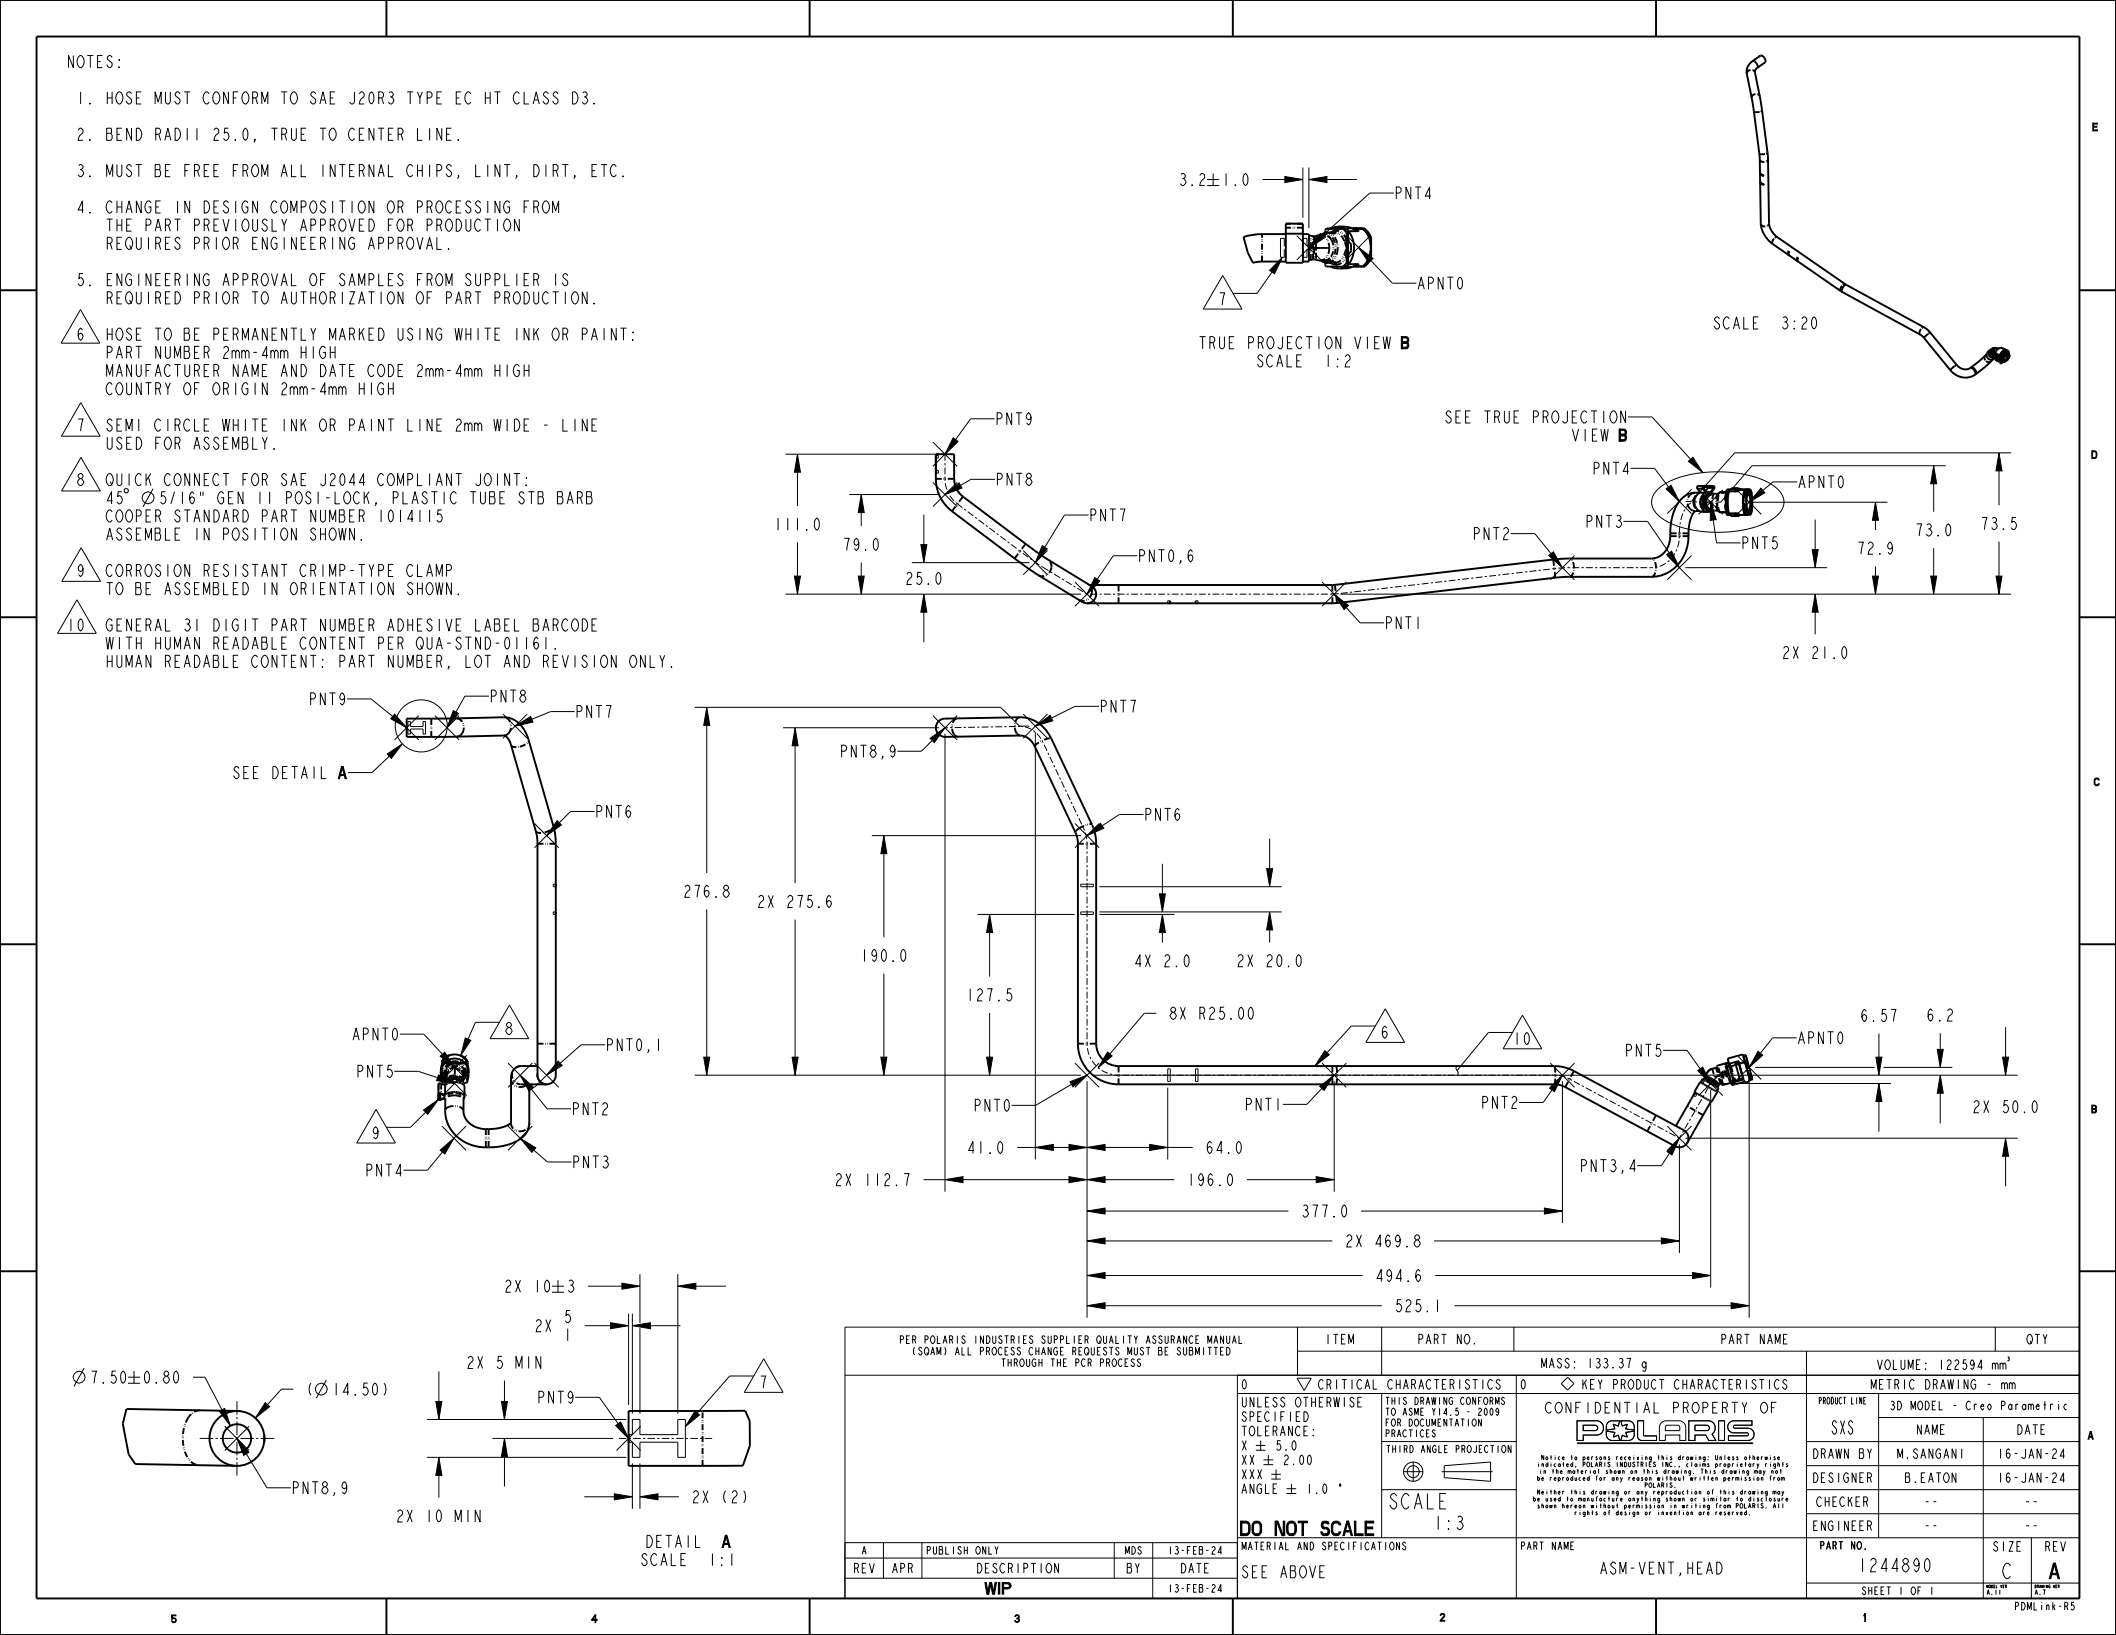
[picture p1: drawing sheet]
<svg xmlns="http://www.w3.org/2000/svg" width="559mm" height="432mm" viewBox="0 0 559 432" stroke-linecap="round" stroke-linejoin="round" font-family="sans-serif">
<defs><g id="words">
<g font-size="5.3">
<text x="366.8" y="398.5">SCALE</text>
<text x="528.5" y="416.9">C</text>
<text x="541.2" y="416.9">A</text>
</g>
<text font-size="5" x="327.6" y="405.5">DO NOT SCALE</text>
<g font-size="4.6">
<text x="483.5" y="378.8">SXS</text>
<text x="378.5" y="404">1:3</text>
<text x="490.7" y="415.1">1244890</text>
</g>
<g font-size="4.2">
<text x="17.4" y="17.9">NOTES:</text>
<text x="19.9" y="27.5">1. HOSE MUST CONFORM TO SAE J20R3 TYPE EC HT CLASS D3.</text>
<text x="19.9" y="37.1">2. BEND RADII 25.0, TRUE TO CENTER LINE.</text>
<text x="19.9" y="46.7">3. MUST BE FREE FROM ALL INTERNAL CHIPS, LINT, DIRT, ETC.</text>
<text x="311.1" y="49">3.2</text>
<text x="322.5" y="49">1.0</text>
<text x="368.1" y="52.6">PNT4</text>
<text x="19.9" y="56.3">4. CHANGE IN DESIGN COMPOSITION OR PROCESSING FROM</text>
<text x="27.4" y="61.1">THE PART PREVIOUSLY APPROVED FOR PRODUCTION</text>
<text x="27.4" y="65.9">REQUIRES PRIOR ENGINEERING APPROVAL.</text>
<text x="19.9" y="75.5">5. ENGINEERING APPROVAL OF SAMPLES FROM SUPPLIER IS</text>
<text x="374" y="76.4">APNT0</text>
<text x="27.4" y="80.3">REQUIRED PRIOR TO AUTHORIZATION OF PART PRODUCTION.</text>
<text x="321.5" y="80.5">7</text>
<text x="19.9" y="89.9">6</text>
<text x="27.4" y="89.9">HOSE TO BE PERMANENTLY MARKED USING WHITE INK OR PAINT:</text>
<text x="452.4" y="86.9">SCALE</text>
<text x="470.2" y="86.9">3:20</text>
<text x="27.4" y="94.7">PART NUMBER 2mm-4mm HIGH</text>
<text x="317" y="92.1">TRUE PROJECTION VIEW</text>
<text x="370" y="92.1">B</text>
<text x="27.4" y="99.5">MANUFACTURER NAME AND DATE CODE 2mm-4mm HIGH</text>
<text x="331.8" y="96.9">SCALE</text>
<text x="349.6" y="96.9">1:2</text>
<text x="27.4" y="104.3">COUNTRY OF ORIGIN 2mm-4mm HIGH</text>
<text x="19.9" y="113.9">7</text>
<text x="27.4" y="113.9">SEMI CIRCLE WHITE INK OR PAINT LINE 2mm WIDE - LINE</text>
<text x="262.7" y="112.2">PNT9</text>
<text x="381.3" y="111.7">SEE TRUE PROJECTION</text>
<text x="27.4" y="118.7">USED FOR ASSEMBLY.</text>
<text x="414.8" y="116.5">VIEW B</text>
<text x="420.4" y="125.3">PNT4</text>
<text x="19.9" y="128.3">8</text>
<text x="27.4" y="128.3">QUICK CONNECT FOR SAE J2044 COMPLIANT JOINT:</text>
<text x="262.8" y="128.2">PNT8</text>
<text x="474.6" y="128.9">APNT0</text>
<text x="27.4" y="137.9">COOPER STANDARD PART NUMBER 1014115</text>
<text x="287.5" y="137.6">PNT7</text>
<text x="27.4" y="142.7">ASSEMBLE IN POSITION SHOWN.</text>
<text x="204.2" y="140">111.0</text>
<text x="388.7" y="142.5">PNT2</text>
<text x="418.5" y="139.3">PNT3</text>
<text x="505.5" y="141.6">73.0</text>
<text x="522.8" y="139.9">73.5</text>
<text x="222.3" y="145.4">79.0</text>
<text x="300.3" y="148.4">PNT0,6</text>
<text x="459.7" y="145">PNT5</text>
<text x="490.2" y="146.4">72.9</text>
<text x="19.9" y="152.3">9</text>
<text x="27.4" y="152.3">CORROSION RESISTANT CRIMP-TYPE CLAMP</text>
<text x="238.9" y="154.4">25.0</text>
<text x="27.4" y="157.1">TO BE ASSEMBLED IN ORIENTATION SHOWN.</text>
<text x="17.4" y="166.7">10</text>
<text x="27.4" y="166.7">GENERAL 31 DIGIT PART NUMBER ADHESIVE LABEL BARCODE</text>
<text x="365.5" y="166.1">PNT1</text>
<text x="27.4" y="171.5">WITH HUMAN READABLE CONTENT PER QUA-STND-01161.</text>
<text x="470.4" y="173.9">2X 21.0</text>
<text x="27.4" y="176.3">HUMAN READABLE CONTENT: PART NUMBER, LOT AND REVISION ONLY.</text>
<text x="129.1" y="185.5">PNT8</text>
<text x="81.4" y="186.2">PNT9</text>
<text x="151.8" y="189.5">PNT7</text>
<text x="290.2" y="188.1">PNT7</text>
<text x="221.6" y="200">PNT8,9</text>
<text x="61.2" y="205.6">SEE DETAIL</text>
<text x="89.3" y="205.6">A</text>
<text x="157" y="215.9">PNT6</text>
<text x="302" y="216.7">PNT6</text>
<text x="180.2" y="237">276.8</text>
<text x="199.7" y="239.7">2X 275.6</text>
<text x="227" y="253.9">190.0</text>
<text x="299.3" y="255.3">4X 2.0</text>
<text x="326.3" y="255.3">2X 20.0</text>
<text x="254.9" y="264.3">127.5</text>
<text x="308.5" y="269.2">8X R25.00</text>
<text x="491.1" y="269.8">6.57</text>
<text x="508.5" y="269.7">6.2</text>
<text x="92.8" y="274.7">APNT0</text>
<text x="133.1" y="273.2">8</text>
<text x="364.4" y="274.2">6</text>
<text x="399.4" y="275.9">10</text>
<text x="474.5" y="275.7">APNT0</text>
<text x="159.8" y="277.5">PNT0,1</text>
<text x="428.9" y="279">PNT5</text>
<text x="93.9" y="284.5">PNT5</text>
<text x="256.9" y="293.5">PNT0</text>
<text x="328.5" y="293.3">PNT1</text>
<text x="390.9" y="292.8">PNT2</text>
<text x="520.7" y="293.9">2X 50.0</text>
<text x="150.8" y="294.4">PNT2</text>
<text x="97.9" y="300.8">9</text>
<text x="255.2" y="304.6">41.0</text>
<text x="318.2" y="304.6">64.0</text>
<text x="96.3" y="310.6">PNT4</text>
<text x="150.9" y="308.5">PNT3</text>
<text x="417" y="309.5">PNT3,4</text>
<text x="220.2" y="313.1">2X 112.7</text>
<text x="313.3" y="313.1">196.0</text>
<text x="343.4" y="321.4">377.0</text>
<text x="355" y="329.3">2X 469.8</text>
<text x="133" y="341.3">2X 10</text>
<text x="149.5" y="341.3">3</text>
<text x="363" y="338.5">494.6</text>
<text x="368.1" y="346.4">525.1</text>
<text x="141" y="351.7">2X</text>
<text x="148.6" y="349.3">5</text>
<text x="148.6" y="354.1">1</text>
<text x="23.6" y="365.3">7.50</text>
<text x="37.5" y="365.3">0.80</text>
<text x="123" y="361.4">2X 5 MIN</text>
<text x="80.7" y="368.5">(</text>
<text x="87.5" y="368.5">14.50)</text>
<text x="141.7" y="370.6">PNT9</text>
<text x="200.3" y="366.6">7</text>
<text x="76.8" y="394.5">PNT8,9</text>
<text x="104.4" y="402">2X 10 MIN</text>
<text x="182.5" y="396.9">2X ( )</text>
<text x="192.7" y="396.9">2</text>
<text x="169.2" y="413.5">SCALE</text>
<text x="170.5" y="408.7">DETAIL</text>
<text x="187" y="413.5">1:1</text>
<text x="190.7" y="408.7">A</text>
</g>
<g font-size="4.1">
<text x="327.6" y="416.7">SEE ABOVE</text>
<text x="422.6" y="415.7">ASM-VENT,HEAD</text>
</g>
<text font-size="4" x="259.3" y="421">WIP</text>
<text font-size="3.7" x="407.7" y="373.2">CONFIDENTIAL PROPERTY OF</text>
<g font-size="3.3">
<text x="349.8" y="354.9">ITEM</text>
<text x="374.4" y="354.9">PART NO.</text>
<text x="454.4" y="354.9">PART NAME</text>
<text x="535.1" y="354.9">QTY</text>
<text x="406.9" y="361.3">MASS: 133.37 g</text>
<text x="495.6" y="361.7">VOLUME:</text>
<text x="511.8" y="361.7">122594 mm</text>
<text x="327.6" y="371.6">UNLESS OTHERWISE</text>
<text x="327.6" y="366.9">0</text>
<text x="347.4" y="366.9">CRITICAL CHARACTERISTICS</text>
<text x="401.2" y="366.9">0</text>
<text x="417.1" y="366.9">KEY PRODUCT CHARACTERISTICS</text>
<text x="494.3" y="366.9">METRIC DRAWING - mm</text>
<text x="327.6" y="375.4">SPECIFIED</text>
<text x="327.6" y="379.2">TOLERANCE:</text>
<text x="506" y="378.8">NAME</text>
<text x="532.5" y="378.8">DATE</text>
<text x="478.7" y="385.2">DRAWN BY</text>
<text x="501" y="385.2">M.SANGANI</text>
<text x="527.5" y="385.2">16-JAN-24</text>
<text x="478.7" y="391.5">DESIGNER</text>
<text x="503" y="391.5">B.EATON</text>
<text x="527.5" y="391.5">16-JAN-24</text>
<text x="479.7" y="397.9">CHECKER</text>
<text x="507.9" y="397.9">--</text>
<text x="534.5" y="397.9">--</text>
<text x="478.7" y="404.2">ENGINEER</text>
<text x="507.9" y="404.2">--</text>
<text x="534.5" y="404.2">--</text>
<text x="526.1" y="409.7">SIZE</text>
<text x="539.8" y="409.7">REV</text>
<text x="225.2" y="415.4">REV</text>
<text x="235.4" y="415.4">APR</text>
<text x="258" y="415.4">DESCRIPTION</text>
<text x="297.4" y="415.4">BY</text>
<text x="311.6" y="415.4">DATE</text>
</g>
<text font-size="3" x="499.5" y="372.3">3D MODEL - Creo Parametric</text>
<g font-size="2.6">
<text x="552.7" y="34.6">E</text>
<text x="552.4" y="121.1">D</text>
<text x="553" y="207.5">C</text>
<text x="552.4" y="293.9">B</text>
<text x="238.5" y="354.8">PER POLARIS INDUSTRIES SUPPLIER QUALITY ASSURANCE MANUAL</text>
<text x="241.7" y="357.9">(SQAM) ALL PROCESS CHANGE REQUESTS MUST BE SUBMITTED</text>
<text x="264.7" y="360.9">THROUGH THE PCR PROCESS</text>
<text x="551.4" y="380.1">A</text>
<text x="227.4" y="410.5">A</text>
<text x="244.5" y="410.5">PUBLISH ONLY</text>
<text x="297" y="410.5">MDS</text>
<text x="308.5" y="410.5">13-FEB-24</text>
<text x="327.7" y="409.3">MATERIAL AND SPECIFICATIONS</text>
<text x="401.4" y="409.3">PART NAME</text>
<text x="480.4" y="409.2">PART NO.</text>
<text x="308.5" y="420.5">13-FEB-24</text>
<text x="491.6" y="421.1">SHEET 1 OF 1</text>
<text x="531.9" y="425.2">PDMLink-R5</text>
<text x="45.3" y="428.5">5</text>
<text x="156.3" y="428.5">4</text>
<text x="268" y="428.5">3</text>
<text x="380.3" y="428.1">2</text>
<text x="492.2" y="428.2">1</text>
</g>
<g font-size="2.5">
<text x="365.7" y="370.9">THIS DRAWING CONFORMS</text>
<text x="365.7" y="373.8">TO ASME Y14.5 - 2009</text>
<text x="365.7" y="376.7">FOR DOCUMENTATION</text>
<text x="365.7" y="379.5">PRACTICES</text>
<text x="366.3" y="383.6">THIRD ANGLE PROJECTION</text>
</g>
<text font-size="2.3" x="480.3" y="370.8">PRODUCT LINE</text>
<g font-size="1.7">
<text x="524.6" y="421.1">A.11</text>
<text x="537.3" y="421.1">A.7</text>
</g>
<g font-size="1.6">
<text x="405.8" y="387.4">indicated, POLARIS INDUSTRIES INC., claims proprietary rights</text>
<text x="406.3" y="389.2">in the material shown on this drawing. This drawing may not</text>
<text x="406.9" y="385.5">Notice to persons receiving this drawing: Unless otherwise</text>
<text x="405.8" y="391">be reproduced for any reason without written permission from</text>
<text x="405.8" y="394.6">Neither this drawing or any reproduction of this drawing may</text>
<text x="434.2" y="392.8">POLARIS.</text>
<text x="404.7" y="396.5">be used to manufacture anything shown or similar to disclosure</text>
<text x="405.8" y="398.3">shown hereon without permission in writing from POLARIS. All</text>
<text x="415.6" y="400.1">rights of design or invention are reserved.</text>
</g>
<text font-size="1.3" x="530" y="359.4">3</text>
<g font-size="1">
<text x="524.6" y="419.4">MODEL VER</text>
<text x="537.3" y="419.4">DRAWING VER</text>
</g>
</g></defs>
<g fill="none" stroke="#000" stroke-width=".26">
<path d="M463.5 15.7h.1M463.6 15.6l-.3 .2M464.6 14.9h.1M464.8 14.8l-.2 .1M318.8 47.4h3.2M318.8 49h3.2M320.4 45.8v3.2M333.4 47.4h5.9M339.3 46.6l4.8 .8-4.8 .8zM344.1 44.2v13.3M345.7 47.4l4.7-.8v1.6zM345.7 44.2v16"/>
<path d="M350.4 47.4h8M464.8 45.5l.2 .5 .8 .2v.3l-.8-.3zM464.8 47.9l.3 .6 .8 .3v-.2h-.2M464.8 47.9h.1M464.8 47.9l.3 .4 .5 .3M465 46.1h.1M465.7 48.6h.1M322.9 72.8l5.1 8.8h-10.2zM335.9 71.9l-3.9 5.6h-6.4M338.7 68l-2.1 4.3-1.3-.9zM339.6 65h-.4v-2h-1v5h1v-2h.4M344.2 65v-2h1v2h.5"/>
<path d="M344.2 66v2h1v-2h.5M472.2 66.7l.1 .6M472.2 66.7h.1M472.2 66.7l.1-.4 .3 .1-.2 .5M472.3 67.1h.1M472.3 67.1l.2 .3M472.4 66.9l-.1 .2M472.4 66.9h.1M472.5 67.5h.1M474.5 68.6l.2-.7 .2 .1-.2 1M474.5 68.7h.1M474.5 68.7l.1 .2"/>
<path d="M474.6 68.9h.1M474.7 69h.1M474.8 69v.1M474.8 69.1h.1M21.2 81.8l5.2 8.8h-10.3zM524.6 93.8h.1M524.6 93.8h-.1M524.6 93.6v.2M525.2 92.9l-.1 .3 .2-.2M525.2 92.9h.1M525.3 92.8h.1M525.3 93h.1"/>
<path d="M525.3 92.9v.1M525.3 92.8v.1M525.3 92.7v.1M525.4 92.7h.1M525.5 92.5h.1M21.3 106.3l5.2 8.9h-10.3zM207.4 120h40.6M210.6 120l.8 4.7h-1.6zM247.2 120v.3h.6v.7h-.6v3.3h.6v.6h-.6M527.9 119.6l.8 4.8h-1.6zM531.1 119.6h-73l-11.5 12.8h-1.5M21.4 120.8l5.1 8.9h-10.2z"/>
<path d="M210.6 124.7v8.9M224.3 130.6h23.7M227.4 130.6l.8 4.8h-1.6zM227.4 135.4v3.6M244 135.9v7.9M437.8 129.2a22.6 22.6 0 0 1 14.1-4.6 28.6 28.6 0 0 1 16.3 3.6 5.1 5.1 0 0 1 2.8 5.5 8.7 8.7 0 0 1-5.7 4.8 33.8 33.8 0 0 1-24.6-.5 7.1 7.1 0 0 1-4.5-5.1l.3-1.9zM448 130.9h-.2l-.3 .5-.3 1.2 .2 1.1 .4 .5h.2M449.2 132.9l.4 1.2 .5 .2-.5-.9-.1-.5 .2 .1M449.2 132.3l.4-1.2 .5-.1-.5 .8-.1 .5h.2M462 132.6h36.5M479.4 137.2v8M495.3 132.6l.8 4.8h-1.6z"/>
<path d="M495.3 137.4v2.6M510.7 123l.7 4.8h-1.5zM510.7 127.8v7.4M513.8 123h-51.1l-8.3 9.6h-1M527.9 124.4v9.1M20.3 158.4l5.1 8.9h-10.2zM21.4 144.7l5.2 8.8h-10.3zM207.4 156.9h78.1M209.8 152.2h1.6l-.8 4.7zM210.6 143.2v9M226.6 152.2h1.6l-.8 4.7zM227.4 148.6v3.6"/>
<path d="M240.8 148.6h31M243.2 143.8h1.6l-.8 4.8zM244 156.9l.8 4.8h-1.6zM309 158.7h-.6v.6M315.7 158.7h.7v.6M353.9 156.9h177.2M445.1 149.9h37.4M478.6 145.2h1.5l-.7 4.7zM479.4 156.9l.7 4.8h-1.5zM494.5 152.2h1.6l-.8 4.7zM495.3 149.6v2.6M509.9 152.2h1.5l-.7 4.7z"/>
<path d="M510.7 144.8v7.4M527.1 152.2h1.6l-.8 4.7zM527.9 143.1v9.1M244 161.7v7.9M479.4 161.7v5.8M107.4 191.9h.3v-1.4h.7v1.4h3.3v-1.4h.7v3.4h-.7v-1.4h-3.3v1.4h-.7v-1.4h-.3M183.5 186.8h80.7l5 5h2.6M186.6 186.8l.8 4.8h-1.6zM186.6 191.6v39M206.8 192.2h41.2M210 192.2l.8 4.8h-1.6zM210 197v36.3"/>
<path d="M249.6 193.8v120.9M273.4 193.4v112.8M146.8 233.5h-.7v.7h.7M230.2 220.7h55.3M233.4 220.7l.8 4.8h-1.6zM233.4 225.5v22M285.4 233.5h3.3v.7h-3.3zM290.3 234.2h48.2M306.2 236.1h1.6l-.8 4.7zM307 228.1v8M334.5 229.4h1.6l-.8 4.8zM335.3 221.5v7.9"/>
<path d="M146.8 240.8h-.7v.7h.7M186.6 240.2v39M210 242.9v36.3M233.4 257.1v22.1M258.2 241.5h25.6M261.3 241.5l.8 4.8h-1.6zM261.3 246.3v11.6M285.4 240.8h3.3v.7h-3.3zM290.3 241.5h19.8M290.3 240.8h48.2M307 241.5l.8 4.8h-1.6zM307 246.3v2.6"/>
<path d="M335.3 240.8l.8 4.8h-1.6zM335.3 245.6v3.3M122.9 274.1l1.4 .6-2.6 4.1zM131.9 270h-6.3l-2 4.4M134.5 265.4l5.1 8.9h-10.2zM185.8 279.2h1.6l-.8 4.8zM209.2 279.2h1.6l-.8 4.8zM232.6 279.2h1.6l-.8 4.8zM260.5 279.2h1.6l-.8 4.8zM261.3 267.5v11.7M292.5 277.8l1.2 1.1-3.7 3.1zM305.3 267.6h-3.1l-9.1 10.8"/>
<path d="M349.9 277.5l1.1 1.1-3.8 2.9zM363.2 271h-6.4l-6.3 7M365.8 266.4l5.1 8.9h-10.2zM399.4 272.7h-6.3l-8.3 10M402.1 268.1l5.1 8.9h-10.3zM495.4 279.2h1.6l-.8 4.8zM496.2 273v6.2M511.6 277.1h1.6l-.8 4.8zM512.4 272.9v4.2M528.8 279.2h1.6l-.8 4.8zM529.6 271.3v7.9M99.3 293l5.1 8.9h-10.2z"/>
<path d="M111.8 293.2l4-2.8-2.8 3.9zM112.4 293.7l-4 4h-6.4M119.7 288.7l-1.3 .3-.1 .6 1.7-.3 1.7 .3v-.5l-1.3-.4M119.7 285v.2l-1.3 .4v.4M120.4 285v.3l1.3 .3v.5M183.5 284h102M287.1 285.5v62.5M288.7 284h244.1M308.4 282.3h.6v3.3h-.6zM308.4 287.2v19M315.7 282.3h.7v3.3h-.7zM352.3 285.5v29.2"/>
<path d="M384.7 281.6l-.2 .6 .6 1-.2 .6M412.6 285.5v37.5M447.2 289.3h.1M447.6 288.7h.1M447.6 288.7v.1M447.6 288.8h.1M447.6 288.8l.5 .3-.3 .5-.6-.3M447.7 288.5l-.2 .2M449.2 285.8h.1M449.2 285.8v.1M449.2 285.9h.1M449.3 285.9h.1"/>
<path d="M449.5 285.3h.1M449.6 285.3h.1M449.6 285.3l.5 .3-.4 .6-.4-.3M449.7 285l-.2 .3M451.8 287.7v52.3M453.4 286.1h46M461.9 283.5v64.5M463.5 281.9h31.6M496.2 286.1l.8 4.8h-1.6zM496.2 290.9v7.9M497.4 281.9h18.2M512.4 284l.8 4.7h-1.6z"/>
<path d="M512.4 288.7v8M243.9 311.5h5.7M249.6 311.5l4.7-.7v1.5zM254.3 311.5h28M268.6 303h4.8M273.4 303l4.8-.8v1.6zM278.2 303h4.1M282.3 310.8l4.8 .7-4.8 .8zM282.3 302.2l4.8 .8-4.8 .8zM287.1 311.5l4.7-.7v1.5zM287.1 319.8l4.7-.8v1.6zM287.1 303l4.7-.8v1.6z"/>
<path d="M291.8 319.8h48.4M291.8 311.5h18.3M291.8 303h11.8M303.6 302.2l4.8 .8-4.8 .8zM308.4 303h6.6M329.3 311.5h18.3M347.6 310.8l4.7 .7-4.7 .8zM359.4 319.8h48.4M407.8 319l4.8 .8-4.8 .8zM443.5 302.2v28.7M445.1 300.6h87.7M529.6 300.6l.8 4.8h-1.6z"/>
<path d="M529.6 305.4v7.9M145.8 339.7h3.2M147.4 338.1v3.2M155.2 339.7h9M164.2 338.9l4.8 .8-4.8 .8zM169 336.5v12.9M179 339.7l4.8-.8v1.6zM179 336.5v36.8M183.8 339.7h7.9M287.1 327.7l4.7-.8v1.6zM287.1 336.9l4.7-.8v1.6zM291.8 336.9h68"/>
<path d="M291.8 327.7h60M378.7 327.7h60M379 336.9h68M438.7 326.9l4.8 .8-4.8 .8zM447 336.1l4.8 .8-4.8 .8zM145.8 341.3h3.2M154.4 350.1h6.8M161.2 349.3l4.8 .8-4.8 .8zM166 346.9v24.1M167 350.1l4.8-.8v1.6zM167 346.9v26.4M169 350.8v22.5"/>
<path d="M171.8 350.1h7.9M201.7 358.8l5.1 8.9h-10.2zM223.1 350.5h326v71.6h-326zM287.1 344.8l4.7-.8v1.6zM291.8 344.8h73.1M342.6 356.8h206.5M342.6 350.5v12.7M364.9 350.5v12.7M384.1 344.8h73.1M399.8 350.5v6.3M457.2 344l4.7 .8-4.7 .8zM477.1 356.8v65.3"/>
<path d="M526.9 350.5v6.3M22.2 361.3l-2.6 4.8M33.8 363.7h3.2M33.8 365.3h3.2M35.4 362.1v3.2M51 363.7h3.1l4.5 8.6M57.9 372.7l1.4-.7 1.5 4.6zM58.8 373.7a7.2 7.2 0 0 1 9.7 2M70 370.4l1.2 1.1-3.8 3zM77.5 366.9h-3.2l-3.7 4.1M86.2 364.5l-2.7 4.8M112.7 374.9h52.7"/>
<path d="M115.1 370.1h1.6l-.8 4.8zM115.9 362.2v7.9M130 379.9h31.9M132.4 370.1h1.6l-.8 4.8zM133.2 379.9l.8 4.7h-1.6zM133.2 364.6v5.5M166 378.9h1v-4h2v4h10v-4h2v10h-2v-4h-10v4h-2v-4h-1M183.5 372.7l1.2 1-3.7 3.1zM199.1 363.4h-6.4l-8.6 9.8M223.1 363.2h326M326.8 368h222.3M326.8 363.2v58.9"/>
<path d="M342.5 364h3.8l-1.9 3.2zM364.9 368v38.1M400.4 363.2v58.9M412.3 365.4l1.7-1.7 1.7 1.7-1.7 1.7zM416.5 375.2l5.8 .1 .6 .5 .4 .5v1.6l-.5 .7-.8 .4h-3.9v1.4h-1.6zM418.1 376.4h3.3l.4 .3 .1 .6-.6 .5h-3.2zM424.2 378l2.3 .3-.5 1.2 1.4-.5 .4 1.4h-2.2l-.7-.3-.6-.8zM424.6 375.7l.9-.5h2.3l-.4 1.4-1.4-.5 .5 1.3-2.3 .3v-1.3zM428 375.2h2.2l.7 .3 .6 .8 .1 1.4-2.3-.3 .5-1.3-1.4 .5zM428.4 379l1.4 .5-.5-1.2 2.3-.3-.2 1.5-.4 .5-.5 .3-2.5 .1zM432.5 375.2h1.5l.1 3.9 3.4 .1v1.2h-4l-.7-.3-.3-.7zM438.7 375.8l.6-.4 .7-.2h3.5l.9 .4 .8 1.1v3.7h-1.6v-1.4h-3.8v1.4h-1.6v-3.6z"/>
<path d="M440 376.6l.3-.2h2.9l.4 .4v1h-3.8zM446 375.2h5.2l.8 .2 .6 .6 .3 .7v1l-.5 .8a.46 .46 0 0 0-.2 .4 .46 .46 0 0 0 .3 .4l.6 1.1h-1.8l-.9-1.4h-2.8v1.4h-1.6zM447.6 376.4h3.3l.4 .3 .1 .6-.6 .5h-3.2zM453.9 375.2h1.5v5.2h-1.5zM456.7 375.7l1-.5h5v1.2h-4.6l-.3 .4 .3 .4h3.6l.7 .2 .8 1v.7l-.2 .6-.5 .5-.7 .2h-5.4v-1.2h4.9l.4-.4-.3-.4h-3.7l-.7-.2-.5-.6-.2-.6 .1-.7zM496.1 374.4h53M496.1 368v38.1M523.7 374.4v47.7M112.7 384.9h52.7M115.9 384.9l.8 4.7h-1.6zM115.9 389.6v6M133.2 384.6v8"/>
<path d="M154.3 395.3h7.9M162.2 394.5l4.8 .8-4.8 .8zM167 386.5v12M169 395.3l4.8-.8v1.6zM169 386.5v12M173.8 395.3h5.5M364.9 393.4h35.5M364.9 380.7h35.5M370.7 388.7h5.1M373.2 386.1v5.1M380.8 388.7h13.4M381.4 387.1l12.2-1v5.1l-12.2-1z"/>
<path d="M416.6 381h46.3v.3h-46.3zM469.4 385h.5l-.2-.3-.3 .5 .3 .3 .2-.2M470.1 388.5h.4M470.3 388v1.2M470.4 390.4l.3-.2 .1 .8M470.4 390.2v.8M470.5 393.8l.3 .7-.3 .6M470.8 390.4l.3-.2 .1 .8M470.8 397.1v1.2M471.1 393.8l-.3 .7M471.6 396h.5l-.2-.3-.3 .5 .3 .3 .2-.2M472 386.7h-.2l.3 .4-.1 .3-.3-.2"/>
<path d="M477.1 399.8h72M477.1 393.4h72M477.1 387.1h72M477.1 380.7h72M223.1 416.8h103.7M223.1 411.5h103.7M223.1 407.4h103.7M233.3 407.4v9.4M243.5 407.4v9.4M294.3 407.4v9.4M304.4 407.4v14.7M326.8 406.1h222.3"/>
<path d="M371.2 407.6l-.3-.3-.5 .3 .1 .4 .7 .6-.1 .5-.4 .2-.4-.5M462.1 400.1h.1M477.1 418.1h72M536.4 406.1v16"/>
<circle cx="111.2" cy="191.7" r="6.9"/>
<circle cx="20.9" cy="363.7" r="1.57"/>
<circle cx="84.8" cy="366.9" r="1.57"/>
<circle cx="373.2" cy="388.7" r="1.58"/>
<circle cx="373.2" cy="388.7" r="2.55"/>
</g>
<g fill="#000">
<path d="M339.3 46.6l4.8 .8-4.8 .8zM345.7 47.4l4.7-.8v1.6zM338.7 68l-2.1 4.3-1.3-.9zM210.6 120l.8 4.7h-1.6zM527.9 119.6l.8 4.8h-1.6zM227.4 130.6l.8 4.8h-1.6zM495.3 132.6l.8 4.8h-1.6zM510.7 123l.7 4.8h-1.5zM209.8 152.2h1.6l-.8 4.7zM226.6 152.2h1.6l-.8 4.7zM244 156.9l.8 4.8h-1.6zM243.2 143.8h1.6l-.8 4.8z"/>
<path d="M479.4 156.9l.7 4.8h-1.5zM478.6 145.2h1.5l-.7 4.7zM494.5 152.2h1.6l-.8 4.7zM509.9 152.2h1.5l-.7 4.7zM527.1 152.2h1.6l-.8 4.7zM186.6 186.8l.8 4.8h-1.6zM210 192.2l.8 4.8h-1.6zM233.4 220.7l.8 4.8h-1.6zM334.5 229.4h1.6l-.8 4.8zM261.3 241.5l.8 4.8h-1.6zM307 241.5l.8 4.8h-1.6zM306.2 236.1h1.6l-.8 4.7z"/>
<path d="M335.3 240.8l.8 4.8h-1.6zM122.9 274.1l1.4 .6-2.6 4.1zM111.8 293.2l4-2.8-2.8 3.9zM185.8 279.2h1.6l-.8 4.8zM209.2 279.2h1.6l-.8 4.8zM232.6 279.2h1.6l-.8 4.8zM260.5 279.2h1.6l-.8 4.8zM292.5 277.8l1.2 1.1-3.7 3.1zM349.9 277.5l1.1 1.1-3.8 2.9zM495.4 279.2h1.6l-.8 4.8zM496.2 286.1l.8 4.8h-1.6zM512.4 284l.8 4.7h-1.6z"/>
<path d="M511.6 277.1h1.6l-.8 4.8zM528.8 279.2h1.6l-.8 4.8zM249.6 311.5l4.7-.7v1.5zM273.4 303l4.8-.8v1.6zM287.1 311.5l4.7-.7v1.5zM282.3 310.8l4.8 .7-4.8 .8zM287.1 319.8l4.7-.8v1.6zM282.3 302.2l4.8 .8-4.8 .8zM287.1 303l4.7-.8v1.6zM303.6 302.2l4.8 .8-4.8 .8zM347.6 310.8l4.7 .7-4.7 .8zM407.8 319l4.8 .8-4.8 .8z"/>
<path d="M529.6 300.6l.8 4.8h-1.6zM164.2 338.9l4.8 .8-4.8 .8zM179 339.7l4.8-.8v1.6zM287.1 327.7l4.7-.8v1.6zM287.1 336.9l4.7-.8v1.6zM438.7 326.9l4.8 .8-4.8 .8zM447 336.1l4.8 .8-4.8 .8zM161.2 349.3l4.8 .8-4.8 .8zM167 350.1l4.8-.8v1.6zM287.1 344.8l4.7-.8v1.6zM457.2 344l4.7 .8-4.7 .8zM57.9 372.7l1.4-.7 1.5 4.6z"/>
<path d="M70 370.4l1.2 1.1-3.8 3zM115.1 370.1h1.6l-.8 4.8zM133.2 379.9l.8 4.7h-1.6zM132.4 370.1h1.6l-.8 4.8zM183.5 372.7l1.2 1-3.7 3.1zM115.9 384.9l.8 4.7h-1.6zM162.2 394.5l4.8 .8-4.8 .8zM169 395.3l4.8-.8v1.6z"/>
</g>
<g fill="none" stroke="#000" stroke-width=".51">
<path d="M0 0h558.8v431.8h-558.8zM9.7 9.7h539.4v412.4h-539.4zM102 0v9.7M213.8 0v9.7M325.6 0v9.7M437.3 0v9.7M463.5 15.7h-.1M463.5 15.7l-.2 .1M463.6 15.6l-.1 .1M464.6 14.9h.1M464.8 14.8h-.1M464.8 14.8l-.2 .1"/>
<path d="M464.8 14.8h.1M464.8 14.7v.1M464.8 45.5a.96 .96 0 0 0 1 .7M464.8 45.7a.96 .96 0 0 0 1 .8M464.8 47.9a.96 .96 0 0 0 1.1 .7M464.8 48.1a.96 .96 0 0 0 1.1 .7M0 76.7h9.7M328.4 62.6l1.1 4.2 1.4 2.6M344.1 61.7h-4.5M344.1 69.4v-10.3h-4.5v10.3M345.7 68.7l1.3-.2 1.6 .3M345.7 65v1"/>
<path d="M348.6 68.8h.1M348.7 68.8h.1M348.8 68.8l.9 .5 .7 .1M349.7 62.1l-2.7 .3-1.3-.2M349.8 68.8h-1.1M350 69.4v.7l.3 .3h4.2M350.4 60.4l-.3 .2-.2 .9M350.4 60.4h4.9l.7 .6v8.8l-.7 .6h-.8M350.4 69.4h.1M350.7 61.4h.1M350.8 61.4v.1M350.8 61.4h-.1"/>
<path d="M350.9 61.4v.1M350.9 61.4h-.1M350.9 61.5l-1.3 .1-.8 .5M350.9 61.5h.1M350.9 69.4h.1M351 61.5l1.7 .1M351 69.4h.1M351.1 61.4h-.2M351.1 60.4h-.7M351.2 61.4h-.1M351.2 61.4v.1M351.2 61.4l1.5 .2"/>
<path d="M351.2 61.4h.1M351.4 61.5l1.3 .1M351.5 70.4h.1M351.5 70.4l.6 .3M351.5 60.3l-.1 .1M351.5 60.3h.1M351.9 70.4l.2 .3M352.1 60.1l-.2 .3M352.1 60.1l3.2-.2 2 .5M352.1 60.1l-.6 .2M352.3 69.4h.1M352.3 69.4h-1.3"/>
<path d="M352.4 69.4l.3-.1-2.2 .1M352.6 69.3l-.3 .1M354.5 60.4l1.1 1.1M354.5 70.4h.1M355.6 61.5v7.9M355.6 69.4l-1.1 1M355.7 60.3l.4 .8M356 61.5h-.4M356 63.2h.1M356 69.4h-.4M356 63.2l.3 1 .3 .1 .2 .3v1.7l-.3 .4M356.1 61.1a7.3 7.3 0 0 1 0 8.7"/>
<path d="M356.1 69.8h2.6l-.6 .6M356.1 69.8l-.4 .7M356.4 66.7l-.4 1M356.5 66.7h-.1M357.2 60.3l3 .1a4.2 4.2 0 0 1 1.9 2.5v4.9a3.3 3.3 0 0 1-1.9 2.6h-2.1M357.3 60.4h.8M357.3 60.4l.5 .5M357.8 60.9l.3 .2M357.8 69.9l-.1 .1a2.81 2.81 0 0 1-2.6 .9l-3-.2M358 60.4h.1M358 70.4h-.7M358 70.4h.1"/>
<path d="M358.1 60.4h.1M358.1 70.4h-.1M358.1 69.8l-.3 .1M358.1 60.4l.6 .6-2.6 .1M358.1 70.4h.1M358.2 60.4l.1 .7M358.2 70.4h-.1M358.3 60.9h-.5M358.3 69.8l-.1 .6M358.3 69.9h-.5M359.9 60.4h.1M359.8 70.4h.1"/>
<path d="M359.9 70.4h-.1M359.9 60.4a6.9 6.9 0 0 1 0 9.9M359.9 70.3v.1M360 60.4l1.1 1.3 .5 1.2M360 70.3h-.1M361.6 67.8l-.5 1.3-1.1 1.2M472.3 66.3v.2a.65 .65 0 0 0 .2 1l-.2-.4 .3-.7M474.7 67.9l-.1 .2a.65 .65 0 0 0 .2 1M474.8 69.1h.1M474.9 68l-.2 .7 .1 .4M549.1 76.7h9.7M524.6 93.6l.1 .7 .6 .5 .6 .2 .7-.3"/>
<path d="M524.6 93.6l-.1 .2M524.8 93.2l-.2 .4M524.8 93.1v.1M525.3 92.8l-.1 .3M525.3 92.7l-.2 .5M525.4 92.7h.1M525.5 92.5l-.4 .6 .2 .9 .7 .5 .8-.1M525.7 92.5l-.1 .4M525.7 92.5h-.1a.99 .99 0 0 0 0 1.1 .99 .99 0 0 0 .9 .5M525.8 92.3l-.3 .2M526.1 93.7l.2 .2M526.4 93.8l.1 .2"/>
<path d="M526.4 93.7v.1M526.4 93.6v.2M526.4 93.6h.2M526.4 93.8h.1M526.4 93.9l.1 .1M526.4 93.6v.1M526.4 93.5v.1M526.4 93.8l.1 .1M526.5 93.8v.1M526.5 94h.1M526.5 93.7h.1zM526.5 93.7l-.1 .1"/>
<path d="M526.5 93.9v.1M526.5 93.9l.1 .2-.1-.1M526.6 93.6h.1M526.6 93.6l.4 1.4 .2 .2M526.7 93l-.1 .6M526.7 93l.1 .1M526.8 93.1l.1 .2M526.8 91.9h.3M526.8 91.9h.1M526.9 93.3v.7M526.9 93.5v.2M526.9 93.5v.5"/>
<path d="M526.9 94l.2 .9M526.9 93.3v.2M526.9 93.3l.7 .3M526.9 93.3h.1M527 92.9l-.2 .2M527.1 92a1.01 1.01 0 0 0-1.4 .5M527.1 91.9v.1M527.1 94.9h.1M527.1 94.9l.1 .1M527.1 94.9l.1 .3M527.1 92.7l-.4 .3M527.2 95l.1 .1"/>
<path d="M527.3 95.1l.4 .3M527.3 95.1l-.1 .1M527.3 93.9l.4 1.5M527.3 93.9l.4 1.4M527.4 93.6l-.1 .3M527.4 93.6h.1M527.4 93.6h.2M527.4 93.5v.1M527.4 93.5h.1M527.5 93.5l-.1 .1M527.6 93.6v.3M527.6 93.9v.1"/>
<path d="M527.6 93.9h.1M527.6 94l.4 1.7 .5 .3M527.6 93.6h.1M527.7 95.4h.1M527.7 95.3l.1 .1M527.8 95.4h.2M527.8 92.1a1.22 1.22 0 0 0-1.5 .7 1.22 1.22 0 0 0 .5 1.5M527.8 95.4h-.1M528.1 94.1l.4 1.8M528.3 91.9a1.93 1.93 0 0 0-1.4 1.4M528.3 91.9h.4M528.4 91.8h.1"/>
<path d="M528.4 91.8l.2 .1M528.4 91.8l-.1 .1M528.4 95.4l.4 .2M528.5 91.9h.1M528.5 95.9v.1M528.6 95.8l-.1 .2M528.6 91.9h.1M528.6 94.3v.3a.67 .67 0 0 0 .8 .7M528.7 91.9h.1M528.7 91.9l1.6 .8 .3 1.6M528.7 92h.1M528.8 94.8v.1"/>
<path d="M528.8 95.6l-.3 .3M528.8 94.8h.1M528.9 94.6h.1M528.9 94.6l-.1 .2M528.9 94.6l-.1 .1M528.9 93.5l-.2 .6 .2 .5M529 93.4l-.4 .9M529 93.4h.1M529.1 93.3l-.1 .1M529.1 93.3l.6-.4 .6 .3 .1 .7-.3 .9M529.1 93.3h.1M529.1 93.3v.6l-.4 .5"/>
<path d="M529.2 93.2h.1M529.2 95.5h.1M529.2 93.2l.2 .1M529.3 92.2h.1M529.3 95.4l-.5 .2M529.4 93.3v.7l-.5 .6M529.4 93.3h.1M529.4 93.3l.1 .2M529.4 95.3h.1M529.5 94.2l-.7 .6M529.5 92.4l.5 .1zM529.5 92.4a2.01 2.01 0 0 0-1.4 1.7"/>
<path d="M529.5 92.4l-1 .8-.4 .9M529.5 93.5h.1M529.5 93.9v.3M529.5 93.9l.2 .1-.2 .2M529.5 93.5l-.1 .7-.6 .5M529.5 94l.2 .1M529.5 94l.1 .2M529.5 93.5v.4M529.5 93.9l.2 .1M529.6 93.9h-.1M529.6 93.9h.1M529.6 94h-.1"/>
<path d="M529.7 94.1h.1M529.7 94h.1M529.8 93.1h.1M529.8 93.1l.3 .6M529.8 94h.1M529.8 93.1l-.7 .2M529.8 93.1a1.08 1.08 0 0 1 .3 1.3 1.08 1.08 0 0 1-1.3 .5l-.2-.6M529.9 93.9l-.2 .1M530.1 93.9l-.3 .1M530.1 93.9h.1M530.1 94.8l-.7 .5M530.1 93.7h.1"/>
<path d="M530.1 94.8h.1M530.1 93.7v.2M530.2 94.9h.1M530.2 94.9l-.7 .6h-.3M530.5 94.6h.1M530.5 94.5v.1M530.6 94.3l-.1 .3M530.6 94.3h.1M530.6 94.3l-.4 .6M530.6 94.3v.1M247.1 120l.1 4.9M447.8 130.9a2.69 2.69 0 0 0 0 3.3"/>
<path d="M449 130.1a2.7 2.7 0 0 0-1.5 2.8 2.7 2.7 0 0 0 2.2 2.3M449 130.1h1.5M449.2 132.9l.5 1.4M449.5 132.9l.6 1.4M449.7 132.3v.7M449.8 130.9l-.6 1.4M450.1 131l-.6 1.3M450.5 130.1a2.63 2.63 0 0 0-1.5 3.1 2.63 2.63 0 0 0 2.7 2l.5-.2M450.9 128.3l-2.6 .1-.1 .6 .8 1.1M450.9 128.3h.1M450.9 128.3h1.5M451 128.8l-.5 .8"/>
<path d="M451.2 134.2l1 .6 1.6 .1M452.2 130.5a2.13 2.13 0 0 0-2.3 2.1 2.13 2.13 0 0 0 2.2 2.2M452.4 128.3l-2.6 .2-.1 .5 .8 1.1M452.4 128.3h.1M452.4 128.3l.3 .2 .1 .4-.9 1.2 .4 .2M452.5 128.9l-.8 1.1h-.9l-.9-1.1M452.7 130.4l-.7 .2-.7 .4M452.8 130.4h-.1M452.8 130.4h1M453.6 134.3l.4 .8 .6 .2M453.8 134.9h.1M453.8 130.4h.1"/>
<path d="M454.3 130l-.4 .3-.3 .7M454.3 130h.1M454.4 130h.1M454.5 130h.1M454.5 130h.2M454.5 130h1.2M454.6 135.3h.1M454.7 130h.1M454.8 130h.1M454.9 135.2l-.3 .1M454.9 135.2v.1M454.9 135.2l.9 .1"/>
<path d="M454.9 135.3h.1M454.9 135.3h.9M454.9 130h.1M455 130h.1M455.1 130h.1M455.2 130h.1M455.2 130h.3M455.5 130h.1M455.6 130h.1M455.8 130h-1.3M455.8 130h.3M455.8 130v5.3"/>
<path d="M455.8 130h.1M455.8 135.3h-.9M455.8 135.3l.3 .7h.6M455.8 135.3h.3M456.1 130v5.3M456.1 135.3l.5 .3M456.3 131.9v1.5M456.5 129.7l-.4 .3M456.5 129.7v.3M456.6 135.4v.2M456.6 135.6l.1 .4M456.6 129.8l-.4 2.9 .4 2.9"/>
<path d="M456.6 135.6h2.4l.2 .2M456.6 135.6l.2 .2M456.7 129.6l-.1 .2M456.7 136h.1M456.8 135.8l.6 .5h1.5M456.8 135.8l.3 .3M456.9 129.3h-.2l-.2 .4M456.9 136h-.2M457 129.3h-.9l-.3 .7M457.1 129.3l-.4 .3M458.2 129.6v.1M458.2 129.6h.1"/>
<path d="M458.2 129.7h.6M458.2 129.7l.2 .1M458.3 129.6h-.1M458.3 135.8h.1M458.3 135.7h.1M458.3 135.7h.5M458.3 135.7l.1 .3h2.8M458.3 135.8l.1 .3 .5 .2M458.4 135.6l-.1 .1M458.8 129.7v.1M458.8 135.6v.1M458.8 135.7l.4 .2"/>
<path d="M458.9 129h-1.4l-.8 .6M458.9 129l.6 .3M458.9 129l-.4 .2-.3 .4M459.2 129.4l-.4 .3M459.2 129.4v.2M459.2 129.5l-.3 .3h-2.3M459.2 135.8v.1M459.2 135.9v.1M459.2 129.4v.1M459.2 136h.1M459.2 129.3v.1M459.2 129.4h.1"/>
<path d="M459.2 135.9l.1 .1M459.3 129.3h.1M459.3 136h.1M459.4 129.3h-1l-.1 .3M459.4 129.3h.1M459.4 129.3h.9M459.5 136l-.6 .3M459.5 136h.1M460.3 129.3h.1M460.8 129.4a10.7 10.7 0 0 0 0 6.6M460.8 129.4h.1M460.8 136h.1"/>
<path d="M460.8 129.4l-.4 1.7v3.3l.4 1.6M460.8 129.3h.1M460.9 136h-.1M460.9 136h.1M461.2 136h.1M461.3 134.1l.1 .2M461.4 131l-.1 .2M461.4 134.3l.1 .4M461.4 134.3v.1M461.4 130.9v.1M461.5 130.5v.1M461.5 130.6h.1"/>
<path d="M461.5 130.6l-.1 .3M461.5 134.7h.1M461.6 135h.1M461.6 130.3a.41 .41 0 0 1 .5-.4 .41 .41 0 0 1 .3 .6l.2 1.1M461.6 130.3l-.4 2.3 .4 2.4M461.6 130.3h.1M461.6 130.3a5 5 0 0 1 .4 4.2l-.4 .5M461.7 129.3h.1M461.8 129.3h.2M462 129.3h-1.2M462 129.3h.1M462 129.3l.3 .1 .3 .8"/>
<path d="M462 129.3h-2.8M462.6 131.6h.1M462.6 130.2v.1M462.6 131.6v2M462.6 130.3v1.2M462.6 133.6a1.45 1.45 0 0 1-.8 1.7l-.2-.3M462.6 133.6h.1M462.6 131.3l.1 .3M462.6 133.7v1.2M462.6 135l-.3 .9-1.1 .1M462.6 134.9v.1M462.7 131.6h.1"/>
<path d="M462.7 131.6l-.1 2.3M308.4 159.3h.1M309 158.7v.6h-.6M315.7 158.7v.6h.7M316.4 159.3h.1M0 163h9.7M549.1 163h9.7M107.4 191.9v.6M146.8 233.5v.7M0 249.4h9.7M146.8 240.8v.7M549.1 249.4h9.7"/>
<path d="M118.4 278.8l-.8 .6-.7 .8M118.5 278.7l-1 .7-.7 1M118.5 278.8l-.9 .6-.7 .8M118.5 278.7h.1M118.5 278.7h.2M118.5 278.8h.1M118.7 278.7l1.4-.2 1.5 .3M118.7 278.7l-.2 .1M121.6 278.8h.3M121.6 278.8l.2 .1M121.8 278.9h.1M121.8 278.9l.9 .6 .7 .8"/>
<path d="M121.9 278.8h.1M121.9 278.8l1.3 1.2 .2 .4v.6M460.4 278.8l.5-.1 .2 .3 1.6 5.8-.1 .4-.4 .1M460.5 279.2v.2M460.6 279.9h.1M460.7 280h.1M116.3 288.9l1.2 .5-.1 .5-1.1 .5M116.5 284.6h.1M116.5 284.6l.2 .7M116.5 284.6l.2 .1M116.7 285.3v.1M116.7 285.3h.1"/>
<path d="M116.7 285.8h.1M116.7 285.5v.3M116.7 285.4v.1M116.7 285.4h.1M116.7 285.6l.2 .2 .8 .3M116.8 280.9l-.4 1.8 .1 1.9M116.8 280.4h.1M116.8 281.6l-.1 4.2M116.8 280.4v.1M116.8 280.4v.5M116.8 280.9h.1M116.8 280.8v.1"/>
<path d="M116.8 280.3v.1M116.8 280.8h.1M116.8 280.3h.1M116.8 281.6v.2M116.9 280.2l-.1 .1M116.9 280.2h.1M116.9 280.6l-.1 .2M117.1 280.4l-.2 .2M117.1 280.4h.1M117.1 280.4v.1M117.2 280.9l-.5 .6M117.2 280.9h.1"/>
<path d="M117.2 280.9l-.4 .7M117.2 280.4l-.4 .5M117.2 280.2l-.3 .4M117.2 280.2h.1M117.2 280.8l1.3-.9 1.6-.3 1.6 .3 1.3 1M117.2 280.8v.1M117.2 280.4h.1M117.2 280.2v.6M117.4 284h.1M117.4 283.9v.1M117.4 283.7v.1M117.4 283.8h.1"/>
<path d="M117.4 283.7h.1M117.4 284v.1M117.4 283.5h.1M117.4 283.9h.1M117.4 283.8v.1M117.4 284.1v.1M117.4 284.2v.1M117.4 284.3h.1M117.5 283.5l-.1 .2M117.5 283.5h.1M117.5 283.4v.1M117.5 280.8l-.7 .8"/>
<path d="M117.5 280.7l-.3 .2M117.5 280.8h5.3M117.5 280.7l5.3 .1M117.5 280.7v.1M117.5 290l-1.2 .5-.5-.2M117.5 289.2l.6-.4 .8-.3h2l.9 .2 .6 .5 .2 .5-.2 .5M117.5 289.2l-1.1-.5-.5 .1-.1 1.5M117.5 282.8l-.1 .7zM117.6 283l-.1 .2M117.6 286.6l-1.2-.5-.6 .2v4M117.6 286.6l-.1 2.6M117.9 284.1l.1 1.4-.5-1.2"/>
<path d="M118.2 286.1l-.6 .5M118.2 286.1h.1M118.3 289.6l1.7-.3 1.7 .3M118.4 286l-.2 .1M118.4 286l1.7-.2 1.8 .4M118.4 286h.1M119.7 288.7l-1.3 .3M119.7 285.2l-1.3 .4M119.7 285h.7M120.4 288.7l1.3 .4M120.4 285.3l1.3 .3M121 280.6l-.3-.3h-1.1l-.4 .4"/>
<path d="M121 280.6h.1M121 280.6v.1M121.9 286.2h.1M121.9 286.2l.6 .4 .2 .5M122.3 284.1l-.2 1.5M122.3 284.1v.1M122.7 283.2h.1M122.7 283.2v.4M122.7 283.2v.3M122.7 283.2v.6M122.7 283.6h.1M122.7 283.2l-.1-.3 .1 .3"/>
<path d="M122.7 283.6v.2M122.7 283.5h.1M122.7 283.8h.1M122.7 283.8v.1M122.7 283.5v.1M122.7 283.9h.1M122.7 283.9l-.1 .8-.4 .9M122.8 280.8l.6 1M122.8 280.8l.2 .2M122.8 280.8h.1M123 281h.1M123 280.9l.1 .1"/>
<path d="M123 280.5h.1M123 280.3v.6M123 280.3h.1M123 280.3l.3 .4M123 280.5l.1 .1M123.1 281l.3 .8M123.1 281h.1M123.1 281l.4 .6M123.1 280.5l.2 .2M123.1 280.5v.1M123.1 280.6l.3 .4M123.3 280.7h.1"/>
<path d="M123.3 280.7l.1 .1M123.3 280.3h.1M123.4 280.3v.1M123.4 285.7l-.1 .2M123.4 280.4h.1M123.4 280.8v.1M123.4 280.9h.1M123.4 280.4v.1M123.4 280.9v.1M123.4 280.5h.1M123.4 281.8v3.9l-.9 .4M123.4 281h.1"/>
<path d="M123.4 281.8h.1M123.4 281l.3 1.7-.1 2M123.4 285.4v.1M123.4 285.4h.1M123.6 284.7l-.2 .1M123.6 284.7l-.2 .7M123.6 284.7h.1M447.4 289.4h.1M447.5 288.4h.1M447.5 288.4l4.3 2.5M447.5 289.5h.1M447.6 288.7h.1"/>
<path d="M447.6 288.7l.1 .1M447.7 288.5l-.4 .9M447.9 288.9l.1 .1M449 285.8h.1M449 285.8l.1 .1M449.1 285.9l4.4 2.5-.2-.1M449.2 285.8h.1M449.2 285.8l.1 .1M449.4 285.9l.1 .1M449.5 285.3h.1M449.6 285.3h.1M449.7 284.9h.1"/>
<path d="M449.7 284.9l-.6 1M449.9 285.5h.1M451.8 290.9h.1M451.9 290.9l.1 .1M453.1 285.5l.9 .9M454 286.4l-.4 .8M454.6 283.9v.1M454.6 283.9l.1 .2M454.7 284.1h.1M455.8 280.8h.1M455.8 280.8l1.6 5.8 .6-.2M456.1 280.7h.1"/>
<path d="M456.1 280.7l.4 .3M456.1 283.5l.1 .2M456.1 283.5a.78 .78 0 0 0-.9-.5 .78 .78 0 0 0-.6 .9M456.1 283.5l.1 .1M456.1 280.8h-.3M456.1 280.8l.5 .2M456.2 283.7h.1M456.2 283.7v.4h.1l.1 .2-.5 .1v-.7a.52 .52 0 0 0-.7-.5 .52 .52 0 0 0-.3 .8l.4 .6-.5 .1-.1-.2 .2-.1-.2-.3M456.2 280.7l-.1 .1M456.5 280.6l-2.8 .8-.5 .6-1 .2a3.8 3.8 0 0 0-1.9 2.3l-.4 .6M456.5 281l1.5 5.4M456.6 280.8v.1"/>
<path d="M456.6 280.9l.5 .7M456.7 281.1h-.1M456.7 281.3h-.1M456.8 281.6h-.1M456.9 281.9l-.1 .1M456.9 282.1h.1M457.3 286.3l-.4-.3-1.8 .5-.6-.2-.5 .1M457.4 283.8l-.1 .1M457.5 284.2h-.1M457.7 284.8l-1.5-5.2 4.1-1.1 1.9 6.8M457.7 284.8l.7 .8M457.9 285.8l-.7 .2"/>
<path d="M457.9 286l-.6 .1M458 284.7l-.3 .1M458 286.4h.1M458.3 280.7l1.2 4.6M458.3 285.6l-.5 .1M458.4 285.6h.1M458.4 280.5l-.1 .2M458.8 280.5l-.5 .1M458.8 280.5l.2 .1M458.8 280.5h.1M458.8 280.5l.4 .2M459.1 280.6v.1"/>
<path d="M459.1 280.4l1.3 4.7M459.1 280.7h.1M459.1 280.4l-.1-.1-2.4 .6M459.1 280.4l1.4 5 .5 .5 .8-.3 .2-.6M459.1 280.4v.2M459.2 280.7h.1M459.5 285.3l-1.1 .3M460 283.6h.1M460 283.7h.1M460.1 284h.1M460.2 284.3h.1M460.4 285.1l-.9 .2"/>
<path d="M460.8 285.7l-2.8 .7M461.4 282.6v.1M461.5 282.7h-.1M461.7 283.5h-.1M461.7 283.6h.1M461.8 283.9h-.1M461.9 284.5h.1M462 284.6l-.1 .1M462.1 285.3l-.2 .1M462.1 285.3h.1M462.6 284.3l-.1 .4-.5 .1M0 335.7h9.7"/>
<path d="M549.1 335.7h9.7M33.4 372.1l-1 3.9 1.6 8.1 1.7 2.6M69.8 378.9v2M166 378.9v2M196.8 372.6l1.2 2.7v6.5l-1.8 5.3M102 422.1v9.7M213.8 422.1v9.7M325.6 422.1v9.7M437.3 422.1v9.7"/>
</g>
<g fill="none" stroke="#000" stroke-width=".26" stroke-dasharray=".6 .6 1.8 .6" stroke-linecap="butt">
<path d="M249.6 126.5v-6.5M252.9 133.1l-1.5-1.4-1-1.6-.6-1.7-.2-1.9M447.7 132.5l-1.1 .3a8.8 8.8 0 0 0-3.1 7.3v.8M451.8 132.6l-4.1-.1M269.4 145.6l-16.5-12.5M275.5 149.9l-6.1-4.3M287.1 156.9l-11.6-7M351.9 156.9h-64.8M351.9 156.9h.9M410.5 150.2l-57.7 6.7M414.5 149.9l-4 .3M436.2 149.9h-21.7"/>
<path d="M443.5 140.9v.7M443.5 141.6a7.9 7.9 0 0 1-7.3 8.3M269.4 191.8l-19.8 .4M275.5 196.2l-1.1-1.9-1.5-1.3-1.7-.9-1.8-.3M286.2 218.8l-10.7-22.6M287.1 222.8l-.3-2-.6-2M287.1 275.6v-52.8M287.1 275.6a8.3 8.3 0 0 0 8.3 8.4M410.5 284h-115.1M414.5 285l-2-.8-2-.2M451.8 286.1l-8.3 14.5M443.5 300.6l-29-15.6"/>
</g>
<g fill="none" stroke="#000" stroke-width=".51" stroke-dasharray="1.6 .5 .2 .3 .2 .5" stroke-linecap="butt">
<path d="M344.1 59.1h-4.5M353.6 59.9h-.2M353.6 59.9l2.1 .4M355 59.9h-1.4M344.1 60.1h-4.5M345.8 65.5h-.1M346.1 68.7v-6.4M346.7 68.5v-6.1M347 62.4v6.1M347.4 65.5h-1.6M347.5 68.3v-2.3M347.5 63.3v-.5"/>
<path d="M347.5 68.6v-.2M347.5 62.4v-.1M347.5 65.5v-2.2M347.5 66v-.5M347.5 62.8v-.3M347.5 62.5v-.1M347.5 68.4v-.1M348.1 65.5h-.7M348.6 65.5h-.5M348.7 62.1a3 3 0 0 1 2.3 3.4M349.1 68.8l1 .3M349.2 65.5h-.6"/>
<path d="M349.7 65.5h-.5M349.7 62.1h.1M349.8 62.1h-.1M349.8 68.8l1-.3 .7-.7M349.8 68.8l.3 .3M350.1 61.8l.3-.3M350.1 61.8l-.3 .3M350.1 61.8l-1.1 .3M350.1 69.1a3.5 3.5 0 0 0 2.5-4.6l-.5-1.4a2.44 2.44 0 0 0-2-1.3M350.2 65.5h-.5M350.4 61.5v-.1M350.4 69.4l-.3-.3"/>
<path d="M350.5 69.4h.2M350.6 61.4h-.1M350.6 61.4h-.2M350.6 65.5h-.4M350.7 69.4h.1M350.8 69.4a3.2 3.2 0 0 0 2.3-2.6M351 65.5h-.4M351 65.5a2.96 2.96 0 0 1-2.3 3.3M351.4 69.4l.1 .1M351.5 67.8a4.4 4.4 0 0 0 .1-4.4M351.5 60.3l-.1 .1M351.5 69.5l1.3 .4"/>
<path d="M351.5 61.3l-.2 .1M351.6 63.4l-.3-.5a2.05 2.05 0 0 0-1.5-.8M351.8 61.1l-.3 .2M352.3 61.5v-.1M352.4 61.4h.1M352.5 61.4h-.1M352.5 69.4h.2M352.7 69.4l.8-.3 .6-.4 .9-1.4M352.8 60.9l-.3 .5M352.8 60.9l-1 .2M352.8 69.9a3.2 3.2 0 0 0 2.8-2.4M352.8 69.9l-.3-.5"/>
<path d="M353.1 64.1l-.2-.6a2.97 2.97 0 0 0-2.3-2.1M353.1 66.8l.2-1.4-.2-1.3M353.1 60.4h.1M353.2 60.4h.1M353.2 60.4l.4-.5M354.5 60.4h.7M354.7 70.4h.7M355 63.6l.6-.2M355 63.6l-1.1-1.6-.8-.5-.6-.1M355 67.3l.6-1.9M355.4 60.5h-.7M355.6 63.4l-.7-1.4a2.76 2.76 0 0 0-2.1-1.1"/>
<path d="M355.6 65.4l-.6-1.8M355.6 67.5l-.6-.2M355.7 70.5l-2 .4M356 61.1l.3 .2M356.3 69.6l-.3 .1M357.1 60.3h-1.4M357.1 70.5h-1.4M358 60.4h-.7M358.1 60.4h1.7M358.2 60.5h-.8M358.2 70.3h-.8M358.2 70.4l1.7-.1"/>
<path d="M358.7 61v-.1M358.7 69.8v.1M359.9 60.4h-1.7M360.1 60.4h-.3M360.1 60.4h.1M360.2 60.4h-.1M360.3 60.4h-.3M360.3 60.4l.2 .1M360.3 60.4h-.1M360.3 70.3h-.3M360.3 70.3l-.1 .1M360.3 70.3l.9-.9 .7-1.3"/>
<path d="M360.4 70.3h-.1M360.6 60.6l-.3-.2M361.9 62.7h-.3M361.9 62.7l.2 .1M361.9 62.7l-.7-1.3-.6-.8M361.9 62.7l.1 .2M361.9 68.1h-.3M362 62.9h-.4M362 64.6v-1.7M362 67.8h-.4M362 67.8v-1.6M362 67.8l-.1 .3"/>
<path d="M362.1 68l-.2 .1M362.1 62.9h-.1M362.1 67.8h-.1M525.5 92.9v-.1M525.5 92.8v-.1M525.5 92.7l.1-.1M525.6 92.8l.1-.2M525.6 93.2v-.4M525.6 93.5l-.1-.6M525.6 92.6l.1-.1M525.6 92.7v.5M525.6 93.2l.6 .6"/>
<path d="M525.9 93.9l-.3-.4M525.9 93.4l.2 .3M526.1 93.9l-.5-.7M526.1 93.7l-.5-.8M526.2 93.8l.1 .1M526.2 93.4l.1-.7 .4-.5M526.2 93.5l-.3-.1M526.3 93.7l.1 .1M526.3 93.7h-.1M526.3 93.7l.3-1.2 .4-.4 .5-.1M526.4 94l-.3-.1M526.4 92.1h-.4"/>
<path d="M526.4 92.1l-.4 .6-.1 .7M526.4 93.8v-.1M526.5 94.1l-.6-.2M526.6 93.5l.2 .1M526.6 93.6l.2 .1M526.7 94.2l-.4-.5M526.7 93.9l-.3-.1M526.9 93.7l.1 .8M527 95l.2 .1M527 92l-.6 .1M527 94.5l.1 .4M527.1 94.9l.1 .1"/>
<path d="M527.1 92.7h.1M527.3 93.9l-.4-.2M527.3 95.2h.1M527.4 95.2l-.2-.2M527.4 95.2v.1M527.5 92h.1M527.6 93.9l-.3-.1M527.6 94l-.3-.1M527.6 93.9l.5 .2M527.7 95.4l-.3-.2M528 95.4l-.3-.1M528.1 94.2l-.5-.2"/>
<path d="M528.2 94.2l-.1-.1M528.2 94.2l.4-.9M528.2 94.2h-.1M528.4 94.2h-.2M528.4 94.2l.3 1.2M528.4 94.2l.3-.8M528.5 95.4h.2M528.5 95.4h-.1M528.5 95.4l-.3-1.2M528.6 95.5l.1-.1M528.6 95.5l-.2-.1M528.6 95.5l-.1-.1"/>
<path d="M528.6 93.3l-.1-.1M528.6 93.2h-.1M528.6 93.2v.1M528.6 93.2l1-.7M528.7 94.1v.3M528.7 94.6v.1M528.7 94.4l.1 .3M528.7 95.6l-.1-.1M528.7 93.4l-.1-.1M528.7 93.4l-.1-.2M528.8 95.6h-.1M528.8 94.7v.1"/>
<path d="M528.9 95.7l.1-.1M529 95.6l-.3-.2M529 95.6l.4-.3M529.2 93.4l-.1-.1M529.3 95.5l.1-.2M529.3 95.5l.2-.1M529.4 93.4h-.2M529.4 95.3l-.1 .1M529.4 93.2v-.1M529.4 93.2v.1M529.5 93.3l.2 .3M529.5 95.4l-.1-.1"/>
<path d="M529.5 95.4v.1M529.5 95.4l.6-.4M529.6 92.5l-.1-.1M529.7 92.5h-.1M529.7 92.5h.2M529.7 92.5l-.1-.1M529.7 92.5l.1 .1M529.7 93.6l.2-.1M529.7 93.6l-.2-.1M529.7 93.6v.4M529.8 92.6l.5 .2M529.8 92.6l-.2-.1"/>
<path d="M529.8 92.6l-1.1 .8M529.9 93.5l-.5-.3M529.9 93.9v-.4M529.9 92.5h.2M530.1 93.9h-.2M530.1 94.8l.1 .1M530.1 95v-.2M530.1 95v.1M530.1 95l.1-.1M530.2 93.5h-.1M530.2 94.8h-.1M530.3 92.7v.1"/>
<path d="M530.4 92.7l-.1 .1M530.4 93.5h-.2M530.5 94.6v-.1M530.5 94.5l-.4 .3M530.6 94.1l-.1 .4M530.6 94l-.3-1.2M530.6 94v.1M530.6 94h.1M530.7 94v-.1M530.7 94h-.1M449.7 129.1l-1.5-.1M450 132.6h-.1"/>
<path d="M450 128.4l-1.5-.1M450.3 131.7l-.2 .9M450.3 133.6l-.2-1M450.4 131.5l-.1 .2M450.4 133.8l-.1-.2M450.4 132.6h-.4M450.5 132.6h-.1M450.5 132.6l.1 .9 .4 .6M450.6 132.7l.1-.9 .6-.8M450.6 132.7l-.1-.1M451 131.1l-.4 .8-.1 .7M451 134.1l.1 .1"/>
<path d="M451.1 131l-.6 .7-.2 .9M451.1 134.3l-.6-.7-.2-1M451.1 130.7l-.7 .8M451.1 134.5l-.7-.7M451.1 134.2l.3 .2M451.2 134.2l-.5-.7-.1-.8M451.3 132.7h-.7M451.3 130.9l-.3 .2M451.3 130.8l-.2 .2M451.3 134.5l-.2-.2M451.4 134.4l.2 .1M451.5 132.7h-.2"/>
<path d="M451.7 130.7l-.4 .2M451.8 134.6l-.5-.1M451.8 132.7h-.3M451.9 130.6l-.6 .2M452 134.7l-.9-.2M452.1 130.5l-1 .2M452.2 132.7h-.4M452.2 132.7v.2a2.4 2.4 0 0 0 .6 2M452.8 130.4a2.72 2.72 0 0 0-.6 2.3M453.6 134.3l-.2-1.6 .2-1.7M453.7 130.4h.1M453.8 134.9a4.6 4.6 0 0 1-.1-4.5"/>
<path d="M453.8 130.4h-.1M454.3 135.3l-.4-.8-.2-1.7 .1-1.9 .5-.9M454.3 130h.1M454.4 130h-.1M454.4 135.3h-.1M454.7 135.3v-.1M455.6 131.5l.2-.1M455.6 131.5l.2-1.1M455.6 133.9l.2-1.2M455.8 132.7l-.2-1.2M455.8 134l-.2-.1M455.8 134.9l-.2-1"/>
<path d="M456.1 136h.6M456.1 129.3h.6M456.7 129.4h-.7M457.1 136.1l.5 .2M457.6 129l-.5 .3M457.6 129h.1M458.3 135.7v.1M458.4 129.3h-1.3M458.4 136.1h-1.3M458.9 129h-1.3M459.2 129.4h-.9M459.2 136h-.8"/>
<path d="M459.2 129.3h-.8M459.3 129.3h1.5M459.3 136h1.5M460.7 130.9h-.3M460.7 130.9l.4 .2M460.7 130.9v.2M460.7 130.9l.4-1.5M460.7 134.3v.2M460.7 134.3v-3.2M460.7 134.5h-.3M460.8 129.4h-1.6M460.8 131.1h-.4"/>
<path d="M460.8 134.3h-.4M460.9 131.1h-.1M461 134.3h-.2M461 131.1h-.1M461.1 131.1h-.1M461.1 134.3h-.1M461.1 129.4h-.3M461.1 129.4l.4 .3M461.1 129.4l.1-.1M461.1 131.1v3.2M461.1 131.1l.4-1.4M461.1 134.3l-.4 .2"/>
<path d="M461.1 136h-.3M461.1 136h.1M461.1 136l-.4-1.5M461.2 129.3h.8M461.2 129.3h-.4M461.2 129.3l.3 .4M461.4 134.5v-.1M461.4 130.9v-.1M461.4 134.4l.1 .1M461.4 130.8v.1M461.5 130.7l-.1 .1M461.5 134.5v.1"/>
<path d="M461.5 130.6v.1M461.5 134.6v.1M461.5 135.7l.9-.1M461.5 135.7l-.4-1.4M461.5 135.7l-.3 .3M461.5 135.7l-.4 .3M461.6 135l.3 .3M461.9 129.9l-.3 .4M462.1 135.9l.2-.1M462.3 129.5l-.2-.2M462.3 129.5v.1M462.3 135.8v-.1"/>
<path d="M462.3 135.7l.1-.1M462.3 129.6l-.8 .1M462.3 129.6l.2 .5M462.3 129.6v-.1M462.3 135.8l.1-.2M462.5 130.1l.1 .2M462.6 130.3v1.3M462.6 130.3v-.1M462.6 131.6v-.2M462.6 133.6v.1M462.6 131.5v.1M462.6 134.9v-1.3"/>
<path d="M462.6 134.9l-.2 .7M462.6 135v-.1M462.6 133.9l.1-.3M462.6 133.8v-.2M462.7 131.6l-.1-.3M462.7 131.6h-.1M462.7 133.6h-.1M462.7 133.6v-2M118.3 278.8v.1M118.3 278.8h.2M118.3 278.8l-.8 .6-.7 .8M118.5 278.7v.1"/>
<path d="M118.6 278.8h-.1M121.8 278.8h-.2M121.8 278.8v.1M121.8 278.8h.1M121.9 278.8v.1M460.5 279.4v-.1M460.5 279.5v-.2M460.7 278.8l-.3 .1M461.1 279l-.4-.2M115.8 286.3v2.6M116.4 283v.4M116.4 283.4v.1"/>
<path d="M116.4 283.2v.2M116.5 286.2v2.6M116.7 285.3v.1M116.7 281.1v.4M116.7 281.5l-.3 1.7M116.7 283.5l-.3-.1M116.8 281.8v-.2M116.8 280.8v-.4M116.8 280.3v.1M116.8 280.3v.5M116.8 280.2v.1M116.8 280.7v.1"/>
<path d="M116.8 281.4v.2M117.1 283.3v.5M117.1 283.3l.3 .1M117.1 283.8l.6 1.4M117.2 280.3h-.1M117.4 280.7l-.1 .1M117.4 283.9v.1M117.5 284l-.1-.1M117.5 283.5h-.1M117.5 282.8l-.1 .6M117.6 284l.3 .1M117.6 284l.4 1.3"/>
<path d="M117.6 284h-.1M117.9 284.1v.3M117.9 284.1l.2-.7 .5-.6 .7-.4 .8-.2M118 285.4l.3-.4 .7-.4M118 285.3l.6-.7 1.3-.3M118.1 285.4l.8-.4M118.7 280.8l-1.2 1-.4 1.5M118.9 281.2l-.2-.4M118.9 281.2l-.9 .6-.5 1M119 284.6l.9-.1M119.1 284.9l-.2 .1M119.1 284.9l.8-.1"/>
<path d="M120.1 284.8h-.2M120.1 284.8v.1M120.1 284.5v.3M120.1 284.5h-.2M120.1 284.3h-.2M120.1 284.3v.2M120.1 284.3l.9 .2M120.1 284v.3M120.1 284l-1.6 .4-.5 .4v.4M120.1 282.2v1.8M120.1 282.2l.8 .2 .7 .4 .5 .6 .2 .7M120.1 280.8l-1.2 .4"/>
<path d="M120.3 284.5h-.2M120.3 284.8h-.2M121 284.5l.8 .3 .3 .5M121 284.6l-.7-.1M121.1 284.9l-.8-.1M121.2 285l-.1-.1M121.3 281.2l-1.2-.4M121.5 280.8l-.2 .4M122 285.5l-.8-.5M122.1 285.4l-.4-.5-.7-.3M122.1 285.3v.1M122.1 285.4v-.1"/>
<path d="M122.1 285.3v-.5l-.4-.4-1.6-.4M122.1 285.3h.1M122.2 285.3l.1-.2M122.3 285.1l.2-1M122.3 284.2v-.1M122.3 284.4v-.3M122.3 284.1l-.2-.8-.4-.7-.8-.5-.8-.1-.9 .1-.7 .5-.5 .7-.1 .8M122.3 284.1h.2M122.4 285.2l.6-1.3M122.5 284.1l-.1-.9-.6-.8-.7-.5-1-.2-.9 .2-.8 .5-.6 .7-.2 .9M122.7 282.9l-.5-1-.9-.7M122.7 283.2v-.3"/>
<path d="M122.7 283.9l-.2-1-.6-.8-.8-.5-1-.2-1 .2-.9 .5-.6 .9-.2 .9M122.7 284l-.2 .1M122.7 284v-.1M122.8 283.5h-.1M122.9 280.9v-.1M123 280.4h.1M123 283.9l.1-.2M123.1 283.7v-.3M123.1 283.4l-.4-1.5-1.2-1.1M123.1 283.4l-.3 .1M123.4 285.5v-.1M123.4 280.3l-.6-.8-.9-.7"/>
<path d="M123.4 280.3v.1M123.4 280.8v.1M123.4 281.7v-.2M123.4 280.9v-.5M123.4 280.4v-.1M123.4 280.5v-.1M123.5 281.2v.4M123.7 283l-.2-1.4M123.7 283.4v-.4M450.4 285l-.3-.2M450.5 284.3l.4 .3M450.7 285.2l-.3-.2"/>
<path d="M450.8 284.8l-.5-.3M450.9 284.6l.2 .2M451 285.3l-.3-.1M451 284.3l-.4-.3M451.1 284.9l-.3-.1M451.1 284.8l.3 .1M451.2 284.4l-.2-.1M451.3 285.5l-.3-.2M451.3 285.1l-.2-.2M451.4 284.9l.3 .2M451.6 285.7l-.3-.2M451.6 284.6l-.4-.2"/>
<path d="M451.6 285.3l-.3-.2M451.7 285.1l.3 .2M451.9 285.9l-.3-.2M452 285.5l-.4-.2M452 282.3l-.9 .6-.5 .9M452 284.9l-.4-.3M452 285.3l.5 .2M452.2 282.2l.9 3.3M452.3 286.1l-.4-.2M452.3 285.6l-.3-.1M452.4 285.1l-.4-.2M452.5 285.5l.3 .2"/>
<path d="M452.6 286.3l-.3-.2M452.6 285.8l-.3-.2M452.8 284.4l1.1-.3M452.8 285.7l.3 .2M452.9 286.4l-.3-.1M452.9 285.4l-.5-.3M452.9 286l-.3-.2M453.1 285.5l-.2-.1M453.1 285.9l.3 .1M453.2 286.6l-.3-.2M453.2 286.1l-.3-.1M453.4 286l.2 .1"/>
<path d="M453.4 286.7l-.2-.1M453.4 286.3l-.2-.2M453.6 286.1l.2 .1M453.6 286.4l-.2-.1M453.8 286.2l.1 .1M453.8 286.9l-.4-.2M453.9 286.5l-.3-.1M453.9 284.1h.2M454.2 284l-.1 .1M454.3 284h-.1M454.3 286.3l-1.1-4.3M454.6 283.9l-.3 .1"/>
<path d="M454.7 286.4l-1.3-4.7M454.9 283.9h-.3M455.1 286.5l-1.4-5.1M455.6 281.2l.1-.4M455.7 280.8h.1M455.8 280.9l-.2 .3M455.9 283.6l-1 .3M456.1 281.7l.6-.2M456.1 281.8l.6-.1M456.1 283.5l-.2 .1M456.3 283.5h-.2M456.4 283.4l-.1 .1"/>
<path d="M456.5 283.4h-.1M456.9 286l-1.3-4.8M457.1 285.6l.7-.1M457.1 281.6l.9 3.1M457.2 286.1l.7-.2M457.3 286.3l.6-.2M458.1 285.5l.3-.1M458.2 285.7l.2 .6M458.4 285.4l-.4-.7M458.4 285.4l.1 .2M458.4 281.2l-1.3 .4M458.9 280.3l.2 .1"/>
<path d="M459 280.6l-.1-.3M459.1 280.4v-.1M459.2 280.8l-.8 .3M459.3 281l-.9 .2M459.3 280.9l1.5-.5M459.5 285.1l-1.1 .3M460.3 284.8l-.8 .2M460.8 280.5l-1.5 .4M461.1 280.3l-.3 .1M461.2 280.5h-.3M461.3 280.4l-.1 .1M461.4 280.4h-.1"/>
<path d="M461.5 280.4l-.4-.1M461.5 280.4h-.1M462 283.6h.2M462 283.6l-.3 .1M462.1 283.8l-.3 .1M462.1 283.8l.3-.3M462.2 283.6h.1M462.3 283.6v-.1M462.3 283.5h.1M462.3 284.7l-.3 .1M462.3 284.7l.3-.4M462.4 284.9h.1"/>
<path d="M462.4 284.9l-.3 .1M462.4 284.9l.2-.5M462.5 285.2l-1.8-6.4M462.5 284.9l.1-.1M462.6 284.8h.1"/>
</g>
<!-- layer: AXIS -->
<g fill="none" stroke="#000" stroke-width=".51">
<path d="M344.1 69.4h-4.5M525.3 92.6l-.5 .5M526.8 94.4l-.2 .3M449.7 135.2h1.5M450.7 130h.6M451 128.6v.2M452.4 128.6h-2.4l-.1 .3M452.4 128.6h.1M452.4 128.6l.1 .3M116.3 288.9h-.3v1.4l.3 .1M117.4 289.3v.3M122.7 287.1l-.1 2.6"/>
<path d="M449 285.8l-1.5 2.6M453.5 288.4l-1.5 2.6"/>
</g>
<path d="M452.5 128.9l-1.5-.1M116.3 288.8v1.6" fill="none" stroke="#000" stroke-width=".51" stroke-dasharray="1.6 .5 .2 .3 .2 .5" stroke-linecap="butt"/>
<g fill="none" stroke="#000" stroke-width=".26">
<path d="M52.7 379.9h3.6M56.9 379.9h.6M58.1 379.9h3.6M62.3 379.9h.6M62.6 370.1v3.5M62.6 374.2v.6M62.6 375.4v3.6M62.6 379.6v.6M63.5 379.9h3.5M67.6 379.9h.6M68.8 379.9h3.6M163.5 379.9h1.9"/>
<path d="M166 379.9h.6M167.2 379.9h2M169.8 379.9h.6M171 379.9h2M173.6 379.9h.6M174.8 379.9h2M177.4 379.9h.6M178.5 379.9h2M181.1 379.9h.6M182.3 379.9h2M184.9 379.9h.6M185.5 379.9h.1"/>
<path d="M186.1 379.9h2M62.6 380.8v3.6M62.6 385v.5M62.6 386.1v3.6"/>
</g>
<!-- layer: NOTES -->
<g fill="none" stroke="#000" stroke-width=".26">
<path d="M121 36.8l.1 .3h-.1zM156.8 27.2l.2 .3h-.2zM137.1 57.9v3.2l-1.3-3.2v3.2M145.9 56.3v-3.2l.8 2.6 .8-2.6v3.2M164.5 46.4l.1 .3h-.1zM368.1 51h-6.4l-12.5 11.3M118.4 65.6l.2 .3h-.2zM149.9 72.8l-.5-.5a.73 .73 0 0 0-.8 .8l.5 .5a1.01 1.01 0 0 1 .8 .8 1.01 1.01 0 0 1-.5 1.1 1.05 1.05 0 0 1-.9-.8M156.8 80l.2 .3h-.2zM342.5 62.3l6.4 6.4M348.7 61.7l1 1.2-4 2.6zM348.9 62.3l-6.4 6.4"/>
<path d="M355.6 62.1l6.4 6.4M358.8 65.3l3.8 3-1.1 1.1zM362 62.1l-6.4 6.4M362 68.8l5.7 6h6.3M138.4 97.9h1.3M139.7 96.3v3.2M163.8 86.7h1.6M167 89.6l.2 .3h-.2zM167 87.7h.2v.3zM102.6 102.7h1.2M103.8 101.1v3.2M156.3 112.3h.8"/>
<path d="M157.6 110.7h-1.3v3.2h1.3M246.4 116.8l6.4 6.4M251.7 115.6l1.3 1-3.4 3.4zM252.8 116.8l-6.4 6.4M262.7 110.6h-6.4l-3.9 5.5M429.9 110.1h6.4l10.2 11.2M29.8 132.3h-1.5l1.1-2.4v3.2M32.2 129.9h-1l-.2 1.3 .4-.3a1.07 1.07 0 0 1 .9 1.1 1.07 1.07 0 0 1-.9 1.1l-.5-.6M40.4 129.1l-2.6 4.8M43.7 129.9h-1l-.1 1.3 .3-.3a1.07 1.07 0 0 1 .9 1.1 1.07 1.07 0 0 1-.9 1.1l-.5-.6M46.1 129.9l-1 3.2M48.2 129.9v3.2"/>
<path d="M51.2 130.4l-.5-.5a2.16 2.16 0 0 0 0 3.2 1.06 1.06 0 0 0 0-1.9l-.5 .3-.1 .5M53 129.9v1M53.6 129.9v1M59 130.4l-.4-.5a1.77 1.77 0 0 0-1.2 1.5 1.77 1.77 0 0 0 .8 1.7h.4l.4-.6v-1h-.6M60.3 131.5h.8M61.6 129.9h-1.3v3.2h1.3M64.2 129.9v3.2l-1.3-3.2v3.2M68.6 129.9v3.2M71.2 129.9v3.2M75.7 131.5h.8l.5-.6v-.5l-.5-.5h-.8v3.2M78.4 130.1l.3-.2a1.77 1.77 0 0 1 1.2 1.5 1.77 1.77 0 0 1-.9 1.7 1.76 1.76 0 0 1-.6-3zM82.1 130.4l-.5-.5a.73 .73 0 0 0-.8 .8l.5 .5a1.01 1.01 0 0 1 .8 .8 1.01 1.01 0 0 1-.5 1.1 1.05 1.05 0 0 1-1-.8"/>
<path d="M84 129.9v3.2M86.1 131.5h.9M88.5 129.9v3.2h1.3M91.2 130.1l.3-.2a1.77 1.77 0 0 1 1.2 1.5 1.77 1.77 0 0 1-.9 1.7 1.76 1.76 0 0 1-.6-3zM94.9 130.4l-.5-.5a1.77 1.77 0 0 0-1.2 1.5 1.77 1.77 0 0 0 .9 1.7h.3l.5-.6M96.2 129.9v3.2M96.8 130.9l.6 2.2M97.4 129.9l-1.2 1.8M99.4 133.1l-.2-.3h.2v.3l-.4 .5M103.8 131.5h.8l.5-.6v-.5l-.5-.5h-.8v3.2M106.4 129.9v3.2h1.3M108.8 133.1l.8-3.2 .8 3.2"/>
<path d="M109.1 132h1M112.8 130.4l-.5-.5a.73 .73 0 0 0-.8 .8l.5 .5a1.01 1.01 0 0 1 .8 .8 1.01 1.01 0 0 1-.5 1.1 1.05 1.05 0 0 1-.9-.8M114.7 129.9v3.2M116.6 134.7h-.9l-.2 1.3 .3-.3a1.07 1.07 0 0 1 1 1.1 1.07 1.07 0 0 1-1 1.1l-.4-.6M117.3 129.9v3.2M120.5 130.4l-.5-.5a1.77 1.77 0 0 0-1.2 1.5 1.77 1.77 0 0 0 .9 1.7h.3l.5-.6M125 129.9v3.2M126.9 129.9v2.6l.5 .6h.3l.5-.6v-2.6M129.3 129.9h1.1l.2 .2-.2 1.1 .3 .5v.8l-.3 .6h-1.1zM129.3 131.2h1.1M132 131.5h.8M133.3 129.9h-1.3v3.2h1.3"/>
<path d="M138.4 130.4l-.5-.5a.73 .73 0 0 0-.8 .8l.5 .5a1.01 1.01 0 0 1 .8 .8 1.01 1.01 0 0 1-.5 1.1 1.05 1.05 0 0 1-.9-.8M138.9 128l.1 .3h-.1zM138.9 126.1h.1v.3zM139.5 129.9h1.6M140.3 129.9v3.2M142.1 129.9h1.1l.2 .2-.2 1.1 .3 .5v.8l-.3 .6h-1.1zM142.1 131.2h1.1M147.2 129.9h1.1l.2 .2-.2 1.1 .3 .5v.8l-.3 .6h-1.1zM147.2 131.2h1.1M149.8 133.1l.8-3.2 .8 3.2M150.1 132h.9M152.5 131.5h.8l.5-.6v-.5l-.5-.5h-.8v3.2"/>
<path d="M153.3 131.5l.5 1.6M154.9 129.9h1.1l.2 .2-.2 1.1 .3 .5v.8l-.3 .6h-1.1zM154.9 131.2h1.1M246.4 127.4l6.4 6.4M249.6 130.6l3.7-3.1 .8 1.4zM252.8 127.4l-6.4 6.4M262.8 126.6h-6.4l-2.7 1.6M287.5 136h-6.4l-5.2 8.5M428.7 137.7h6.4l5.7 8.3M430.6 123.7h6.3l3.7 4.9M440 129.1l1.3-.9 2.2 4.2zM440.3 129.2l6.4 6.4"/>
<path d="M445.9 121.8l1.2-1 2.6 4zM446.7 129.2l-6.4 6.4M448.6 129.4l6.4 6.4M451.8 132.6l1.4 4.6-1.5 .2zM452.4 137.3l.9 6.1h6.4M455 129.4l-6.4 6.4M458.7 129.4l6.4 6.4M465 128.9l1.1 1.2-4.2 2.5zM465.1 129.4l-6.4 6.4M474.6 127.3h-6.4l-2.7 2.2M95.4 142.4l.1 .3h-.1zM117.9 150.7h.8l.5-.6v-.5l-.5-.5h-.8v3.2"/>
<path d="M121 156.8l.1 .3h-.1zM270.2 145.4l6.4 6.4M275.2 144.1l1.4 .8-3.2 3.7zM276.6 145.4l-6.4 6.4M283.9 153.7l6.4 6.4M289.1 152.5l1.3 .9-3.3 3.5zM290.3 153.7l-6.4 6.4M300.3 146.8h-6.3l-4.2 6.2M349.1 153.7l6.4 6.4M352.3 156.9l3.8 3-1.2 1.1zM355.5 153.7l-6.4 6.4M399 140.9h6.3l4.3 5.3"/>
<path d="M409 146.7l1.2-1 2.4 4.2zM409.4 146.7l6.4 6.4M415.8 146.7l-6.4 6.4M440.1 146.5l1.4-.9 2 4.3zM440.3 146.7l6.4 6.4M446.7 146.7l-6.4 6.4M146.6 171.2l.1 .3h-.1zM156.3 165.1h.8M157.6 163.5h-1.3v3.2h1.3M175.5 173.1l-.6 1.6M177.3 176l.1 .3h-.1zM355.5 160.5l3.7 4h6.3"/>
<path d="M91.6 184.6h6.4l5.7 4.6M102.3 199.1l4-2.7-3 3.9zM102.8 199.7l-4.6 4.3h-6.3M104.2 188.6l3.2 3.6-4.2-2.4zM104.2 189l6.4 6.4M110.6 189l-6.4 6.4M114.9 189l6.4 6.4M119.7 187.7l1.4 .7-3 3.8zM121.3 189l-6.4 6.4M129.1 183.9h-6.3l-2.4 4.2M132.8 188.6l6.4 6.4M136 191.8l4.1-2.6 .6 1.5z"/>
<path d="M139.2 188.6l-6.4 6.4M151.8 187.9h-6.4l-5 2.1M245.6 195l4-2.8-2.9 3.9zM246.2 195.6l-2.9 2.8h-6.3M246.4 189l6.4 6.4M252.8 189l-6.4 6.4M270.2 188.6l6.4 6.4M273.4 191.8l3.9-2.9 .7 1.5zM276.6 188.6l-6.4 6.4M290.2 186.5h-6.3l-6.2 3.1M141.2 217.5l6.4 6.4M147.1 216.7l1.2 1.2-3.9 2.8z"/>
<path d="M147.6 217.5l-6.4 6.4M157 214.3h-6.4l-2.9 3M283.9 217.5l6.4 6.4M290.3 217.5l-6.4 6.4M302 215.1h-6.4l-4.5 3M287.1 220.7l3.5-3.3 .9 1.3zM105.6 273.1h6.3l4.9 5.3M116.3 279l1.1-1.1 2.7 4zM116.9 278.7l6.4 6.4M123.3 278.7l-6.4 6.4M159.8 275.9h-6.3l-5.6 4.9M439.2 277.4h6.3l3.5 4.9"/>
<path d="M458.7 278.7l6.4 6.4M464.3 277.7l1.2 1-3.6 3.2zM465.1 278.7l-6.4 6.4M474.5 274.1h-6.4l-3.2 4.1M104.1 282.9h6.4l5 1.7M115.8 283.9l4.3 2.2-4.8-.7zM116.7 297.4l6.4 6.4M116.9 282.9l6.4 6.4M123.1 297.4l-6.4 6.4M123.3 282.9l-6.4 6.4M134.2 297.4l6.4 6.4M134.2 280.8l6.4 6.4"/>
<path d="M137.4 284l3.6 3.2-1.3 1zM140.3 287.7l4.2 5.1h6.3M140.6 280.8l-6.4 6.4M140.6 297.4l-6.4 6.4M141.2 280.8l6.4 6.4M147.4 280.2l1.1 1.2-4.1 2.6zM147.6 280.8l-6.4 6.4M282.6 285.7l4.5-1.7-3.7 3.1zM283 286.4l-9.5 5.5h-6.3M283.9 280.8l6.4 6.4M290.3 280.8l-6.4 6.4M348.5 286.9l3.8-2.9-2.6 4z"/>
<path d="M349.1 287.4l-4 4.3h-6.3M349.1 280.8l6.4 6.4M355.5 280.8l-6.4 6.4M409.4 280.8l6.4 6.4M409.9 287.9l-2.4 3.3h-6.3M412.6 284l-2.1 4.3-1.3-.9zM415.8 280.8l-6.4 6.4M440.3 297.4l6.4 6.4M446.7 297.4l-6.4 6.4M448.4 282.7l1.2-.9 2.2 4.3zM448.6 282.9l6.4 6.4M455 282.9l-6.4 6.4"/>
<path d="M116.2 303.8l3.7-3.2-2.4 4.2zM116.8 304.3l-3.9 4.7h-6.4M137.4 300.6l4.1 2.5-1.1 1.2zM141 303.7l3.6 3.2h6.3M440.9 304.6l-2.2 3.3h-6.3M443.5 300.6l-2 4.4-1.3-.9zM237.8 353.8h.5l.3-.3v-.4l-.3-.3h-.5v2M241.5 355.8a1.81 1.81 0 0 0 0 2.1M59.4 376.7l6.4 6.4M62.6 379.9l3.1 3.6-1.3 .9zM65.8 376.7l-6.4 6.4M151.9 369h6.4l4.9 7"/>
<path d="M162.6 376.5l1.3-1 2.1 4.4zM162.8 376.7l6.4 6.4M169.2 376.7l-6.4 6.4M396.2 364.8l-.4-.5a.58 .58 0 0 0-.7 .7l.4 .4a.75 .75 0 0 1 .7 .7 .75 .75 0 0 1-.7 .8l-.5-.7M471.9 364.8l-.4-.5a.58 .58 0 0 0-.7 .7l.4 .4a.75 .75 0 0 1 .7 .7 .75 .75 0 0 1-.7 .8l-.5-.7M65 384l5.5 8.9h6.3M328 394.4l.6-2.5 .6 2.5M328.1 380.5l1 2.5M328.1 384.3l1 2.5M328.1 388.1l1 2.5M328.2 393.6h.8M329.1 380.5l-1 2.5"/>
<path d="M329.1 384.3l-1 2.5M329.1 388.1l-1 2.5M330.1 384.3l1 2.5M330.1 388.1l1 2.5M331.1 391.9v2.5l-1-2.5v2.5M331.1 384.3l-1 2.5M331.1 388.1l-1 2.5M331.6 381.7h2.6M331.6 383h2.6M332.2 388.1l1 2.5M332.9 380.5v2.5M333.2 392.3l-.4-.4a1.35 1.35 0 0 0-.9 1.3 1.35 1.35 0 0 0 .9 1.2l.4-.4v-.8h-.5"/>
<path d="M333.2 388.1l-1 2.5M333.7 385.5h2.5M333.7 386.8h2.5M334.2 391.9v2.5h1M334.9 384.3v2.5M335.7 389.4h2.6M335.7 390.6h2.6M336.2 393.2h.7M337 388.1v2.5M337.2 391.9h-1v2.5h1M338.2 380.5h-.8l-.1 1 .2-.2a.85 .85 0 0 1 .8 .9 .85 .85 0 0 1-.8 .8l-.3-.4M339.2 384.7l.4-.4h.2l.4 .4a.98 .98 0 0 1-.6 1.1l-.4 1h1"/>
<path d="M339.6 382.8l.1 .2zM339.8 393.2h2.5M339.8 394.4h2.5M341 391.9v2.5M341.5 380.7l.2-.2a1.72 1.72 0 0 1 0 2.5 1.8 1.8 0 0 1-.2-2.3zM341.6 386.6l.1 .2zM343.5 384.5l.3-.2a1.72 1.72 0 0 1 0 2.5 1.8 1.8 0 0 1-.3-2.3zM345.5 384.5l.3-.2a1.72 1.72 0 0 1 0 2.5 1.8 1.8 0 0 1-.3-2.3zM345.8 391.9v2.5M347.7 394.2l.1 .2zM349.6 392.1l.3-.2a1.72 1.72 0 0 1 0 2.5 1.8 1.8 0 0 1-.3-2.3zM353.9 391.9l.2 .2-.1 .4-.3-.2z"/>
<circle cx="39.1" cy="131.5" r="1.57"/>
</g>
<g fill="#000">
<path d="M348.7 61.7l1 1.2-4 2.6zM358.8 65.3l3.8 3-1.1 1.1zM251.7 115.6l1.3 1-3.4 3.4zM249.6 130.6l3.7-3.1 .8 1.4zM440 129.1l1.3-.9 2.2 4.2zM445.9 121.8l1.2-1 2.6 4zM451.8 132.6l1.4 4.6-1.5 .2zM465 128.9l1.1 1.2-4.2 2.5zM275.2 144.1l1.4 .8-3.2 3.7zM289.1 152.5l1.3 .9-3.3 3.5zM352.3 156.9l3.8 3-1.2 1.1zM409 146.7l1.2-1 2.4 4.2z"/>
<path d="M440.1 146.5l1.4-.9 2 4.3zM102.3 199.1l4-2.7-3 3.9zM104.2 188.6l3.2 3.6-4.2-2.4zM119.7 187.7l1.4 .7-3 3.8zM136 191.8l4.1-2.6 .6 1.5zM245.6 195l4-2.8-2.9 3.9zM273.4 191.8l3.9-2.9 .7 1.5zM147.1 216.7l1.2 1.2-3.9 2.8zM287.1 220.7l3.5-3.3 .9 1.3zM115.8 283.9l4.3 2.2-4.8-.7zM116.3 279l1.1-1.1 2.7 4zM137.4 284l3.6 3.2-1.3 1z"/>
<path d="M147.4 280.2l1.1 1.2-4.1 2.6zM282.6 285.7l4.5-1.7-3.7 3.1zM348.5 286.9l3.8-2.9-2.6 4zM412.6 284l-2.1 4.3-1.3-.9zM448.4 282.7l1.2-.9 2.2 4.3zM464.3 277.7l1.2 1-3.6 3.2zM116.2 303.8l3.7-3.2-2.4 4.2zM137.4 300.6l4.1 2.5-1.1 1.2zM443.5 300.6l-2 4.4-1.3-.9zM62.6 379.9l3.1 3.6-1.3 .9zM162.6 376.5l1.3-1 2.1 4.4z"/>
</g>
<!-- layer: SURFACE -->
<g fill="none" stroke="#000" stroke-width=".51" stroke-dasharray="1.6 .5 .2 .3 .2 .5" stroke-linecap="butt">
<path d="M461.3 19.5a1.15 1.15 0 0 1 1.6-1M462.8 16.2h.5M462.9 18.5l.5 .5M463.3 16.2l.5 .5M463.8 16.7l.4 .8-.1 .4M462.6 25.8a1.15 1.15 0 0 1 1.6-.9M463.2 29.4l.7 .2 1-.1M464.2 24.9l.5 .5M464.9 29.5l.4-.3M464.6 40.6l.7 .2 1.1-.2M464.7 42.1a1.18 1.18 0 0 0 1.8 .5M465 59.1a1.18 1.18 0 0 0 1.8 .5"/>
<path d="M466.4 40.6l.4-.3M466.5 42.6l.4-.6M466.8 59.6l.4-.6M333.3 69.1v-7.3M468.1 64.4v-.7l.6-.9M468.2 64.4h-.1M468.7 62.8l.7-.1M486.1 76.9v-.8l.6-.9M486.4 76.7l.6-1.3M486.6 77.1l-.2-.4M486.7 75.2l.7-.1M487 75.4l.6-.2"/>
<path d="M507 88.3v-.7l.5-1M507.5 86.6l.6-.2M508.1 89.2l1.2-1.1M509.3 88.1l.5-.2M515.1 97.8l1.1-1.1M516.2 96.7l.5-.3M521.3 97.7l-.6-.5h-.4M521.5 97.5l-.5-.4-.5-.1M521.5 99l.1-.8M521.6 98.2l-.3-.5M521.8 98.8l.1-.2M521.9 98.6v-.1"/>
<path d="M521.9 98.5l-.4-1M524.3 95.2a.99 .99 0 0 1 0-1.3M525.9 95.3v.1a1.06 1.06 0 0 1-1.6-.2M247.1 126.5h4.9M251.4 135l2.2-2.9M253.6 132.1l.7-.9M446.3 134.4a2.66 2.66 0 0 1 0-3.7M446.3 130.7l.7-.4 .7-.2M446.9 134.8l-.6-.4M447.6 134.9l-.7-.1M268 147.5l2.2-2.9M270.2 144.6l.7-1"/>
<path d="M274.2 151.9a2.42 2.42 0 0 0 3.5-2.1M277.7 149.8l-.2-1.1-.8-.9M284.9 158.4a2.42 2.42 0 0 0 3.5-2M288.4 156.4l-.2-1.2-.8-.9M295.4 159.3v-4.8M351.9 159.3v-4.8M353.1 159.3l-.6-4.8M410.7 152.6l-.5-4.8M414.5 152.3a2.02 2.02 0 0 0 1.2-2.3M415.7 150a2.13 2.13 0 0 0-1.2-2.5M436.2 152.3a2.02 2.02 0 0 0 1.1-2.3M437.3 150a2.13 2.13 0 0 0-1.1-2.5"/>
<path d="M445.9 141.6h-4.8M445.9 140.9h-4.8M113.9 194.6v-4.8M120.6 194.6l1-.4M121.6 194.2l.5-.6M122.1 193.6l.4-1.2-.2-1.3-.8-1-1-.4M133.1 194.3l.9-.4M134 193.9l.3-.3M134.3 193.6l.6-1.2-.1-1.4-.7-1.2-1.1-.4M135 196.8l.7 .5 1.6-.1M137.3 197.2l1.7-.8 .5-.5 .1-.4M251.9 193.9a3.1 3.1 0 0 1 .7-4.1l.2-.1"/>
<path d="M252.1 194.2l-.2-.3M252.9 194.6l-.8-.4M268.5 193.6a3.1 3.1 0 0 1 .7-4.1l.2-.1M268.7 193.9l-.2-.3M269.5 194.3l-.8-.4M273.3 197.2a5.4 5.4 0 0 1 3.9-2.2l.5 .1M141.5 219.5l.8 .4 1.5-.1M143.8 219.8l1.8-.7 .4-.5 .1-.5M284 219.8l.2-.4M284.2 219.4l.7-.6M284.9 218.8l1.4-.7 1.4-.4M287.7 217.7l.7 .1"/>
<path d="M141.9 222.8h4.9M284.7 222.8h4.8M141.9 275.6h4.9M284.7 275.6h4.8M118.8 292.2l-.9 .5-.3 .6M122.4 293.3l-.4-.6-.9-.5-1.1-.1-1.2 .1M128.3 298.2v4.8M129 298.2v4.8M135 296.7l.1 .8 .5 .6 .8 .5 .9 .2M135 285l.1 .8 .5 .7 .8 .4 .9 .2M137.3 298.8l.9-.2 .8-.4 .5-.6 .3-.8M137.3 287.1l1.6-.5"/>
<path d="M137.5 286.4h.1M137.6 281.5l-.9 .2-.8 .5-.5 .8-.2 .9 .2 .9 .5 .8 .7 .5 .9 .3M138.9 286.6l.3-.2M139.8 296.8v-.1M141.9 283.6l.1 .9 .4 .9M142.4 285.4l.6 .6M143 286l1.2 .4M295.4 286.4v-4.9M351.9 286.4v-4.9M352.8 286.4a10.9 10.9 0 0 0 0-4.9M410.5 286.4a10.9 10.9 0 0 0 0-4.9M413.4 287.1l2.3-4.2"/>
<path d="M435 298.8l2.3-4.3M447.7 293.3l-2.1-1.2M449.8 294.5l-2.1-1.2M49.8 374.3a10.7 10.7 0 0 0 0 11.1 3.4 3.4 0 0 0 2.7 1.6M50.4 373.5l-.6 .8M52.8 372.5a3.2 3.2 0 0 0-2.4 1M185.5 387.1v-14.5"/>
</g>
<g fill="none" stroke="#000" stroke-width=".51">
<path d="M339.6 61.8l-7.7 .1-3.5 .7M339.6 69.1h-6.8l-1.9 .3M344.1 61.8h1.6v7.3h-1.6M524.6 93.5a21 21 0 0 1-5 4 2.97 2.97 0 0 1-2.9-1.1l-6.9-8.5-1.1-1.1-21.2-11.6-18.1-12.5a5.4 5.4 0 0 1-2.2-3.7l-.4-18.1-1.7-13.2-1.7-8.8 .4-.8 2.3-1.6a1.36 1.36 0 0 0-1.2-1.8 8.4 8.4 0 0 0-3.2 2.6l-.4 .9-.1 .8 1.8 9 1.7 13.4 .3 17.7a7.6 7.6 0 0 0 3.2 5.3l18.1 12.6 21.1 11.6 7.7 9.2a5 5 0 0 0 7.6 .4l3.6-3.3M525.4 92.7h.1M525.5 92.5a1.12 1.12 0 0 0 0 1.3 1.12 1.12 0 0 0 1.2 .4M525.5 92.5v.1M525.5 92.5h.1M525.8 92.3l-.3 .2M525.8 92.3h.1M447.7 130.1h1.2M447.7 130.1a5.8 5.8 0 0 0-5.3 4.1 19.3 19.3 0 0 0-1.4 8.3 5.4 5.4 0 0 1-4.8 5l-24.5 .1-59.8 6.9h-64.2"/>
<path d="M448.8 135l-1.1-.1a7.7 7.7 0 0 0-1.8 6 10.5 10.5 0 0 1-9.7 11.4l-24.1 .1-60.2 6.9h-64.8M451.2 135h.6M452.5 134.9l-.7 .1M452.6 130.4a2.35 2.35 0 0 0-2.8 1.1 2.35 2.35 0 0 0 .6 3l.6 .4 .8 .1M285.4 158.7a2.41 2.41 0 0 0 3.6-.3 2.41 2.41 0 0 0-.7-3.5l-13.9-8.7-20.1-15a5.9 5.9 0 0 1-2.3-4.7v-6.5h-4.9v6.5a10.7 10.7 0 0 0 4.3 8.5l20.8 15.6 13.6 8.4M107.4 189.8l25.6-.4a7.2 7.2 0 0 1 6.6 6.1l6.6 22.9 .5 2.9 .1 62.7a2.41 2.41 0 0 1-2.4 2.4 2.41 2.41 0 0 1-2.5-2.4v-62.3l-.4-2.1-6.7-23.3-.8-1.4-.9-.6-25.7 .3zM248 190.3l1.5-.5 19.9-.4a9.2 9.2 0 0 1 8.3 5.7l10.7 22.8 1 3.2 .1 54.5a5.9 5.9 0 0 0 5.9 5.9l116 .1 2.6 .5 1.7 .8 29 15.6a2.41 2.41 0 0 1 .9 3.3 2.41 2.41 0 0 1-3.3 .9l-28.9-15.6-2.4-.7h-115.6a10.7 10.7 0 0 1-10.7-10.8l-.1-53.8-.6-1.9-10.7-22.7a4.5 4.5 0 0 0-3.8-2.9l-19.9 .3a2.41 2.41 0 0 1-2.3-1.6 2.41 2.41 0 0 1 .7-2.7zM117.6 286.5l.1-.6 .4-.5 .8-.3 1.2-.2 1.1 .2 .8 .4 .4 .4 .1 .7M122.4 293.4l.3 1.5 .8 1.3 1.4 1.1 1.7 .7 1.7 .2 3.1-.2 2.1-.6 1.4-.8M122.4 289.7v3.6M137.6 286.4h6.8M139.8 286.4v10.6l-.3 1.2-.7 1.2a11.7 11.7 0 0 1-9.4 3.6 10.5 10.5 0 0 1-11.8-9v-4"/>
<path d="M141.9 281.5l-4.8 .1-1.1 .5-.7 1-.3 1.6v12M447.7 288.5l-5.1 8.9M449.7 284.9l-.6 1M449.7 284.9v.1M449.7 285l.2 .1M449.7 285l4.2 2.3-.6 1M451.8 290.9l-6.2 10.9M33.4 372.1l29 .5M196.8 372.6h-30.8v14.5h30.2M35.7 386.7l26.7 .4"/>
<circle cx="62.6" cy="379.9" r="7.3"/>
<circle cx="62.6" cy="379.9" r="3.8"/>
</g>
<use href="#words"/>
</svg>
